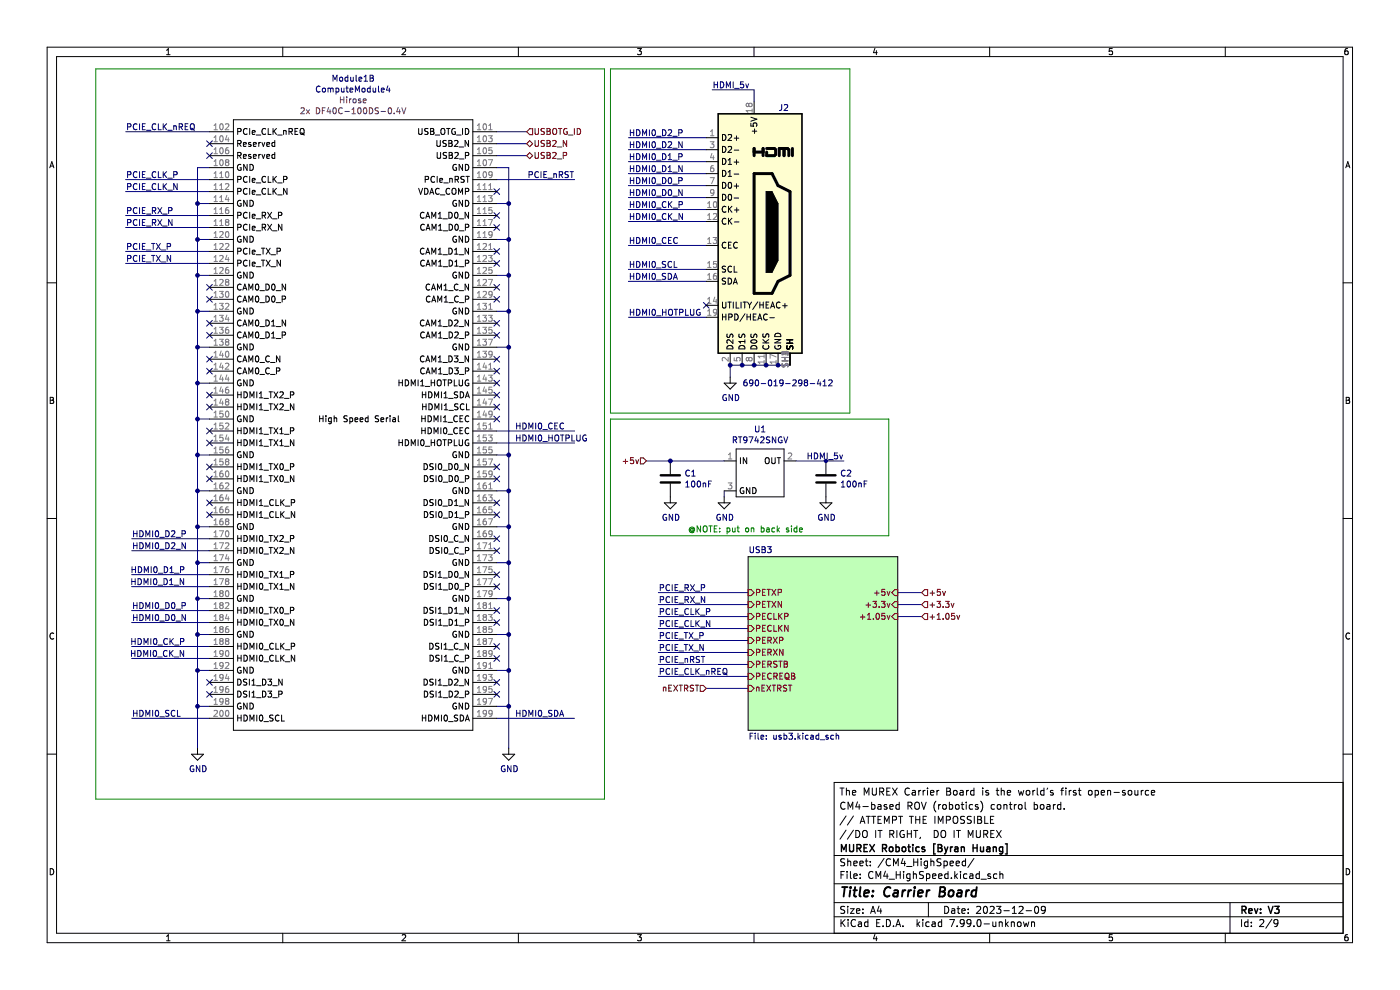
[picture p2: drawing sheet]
<svg xmlns="http://www.w3.org/2000/svg" width="297mm" height="210mm" viewBox="0 0 297 210" stroke-linecap="round" stroke-linejoin="round" font-family="sans-serif">
<g fill="none" stroke="#000" stroke-width=".21">
<path d="M10 10h276.9v190h-276.9zM12 12h272.9v186h-272.9zM35.3 11.6h.8M35.3 10.7l.4-.4v1.3M60 10v2M85.3 10.4l.5-.1 .3 .4-.8 .9h.8M110 10v2M135.2 10.3h.9l-.5 .5 .4 .1v.6l-.2 .1-.6-.1M160 10v2M185.6 10.2l-.3 1h.8M185.9 10.7v.9M209.9 10v2"/>
<path d="M236 10.3h-.7v.6h.6l.1 .6-.2 .1-.5-.1M259.9 10v2M285.9 10.3l-.4 .1-.2 .2v.8l.2 .2 .5-.1-.1-.6-.4-.1-.2 .2M10.6 35.6l.4-1.3 .4 1.3M10.7 35.2h.6M285.5 35.6l.4-1.3 .5 1.3M285.6 35.2h.6M10 60h2M284.9 60h2M10.7 84.3h.4l.2 .2-.2 .4 .2 .1 .1 .3-.2 .3h-.5zM10.7 84.9h.4M285.6 84.3h.4l.3 .2-.3 .4 .3 .1v.3l-.2 .3h-.5z"/>
<path d="M285.6 84.9h.4M10 110h2M284.9 110h2M11.4 134.4a.58 .58 0 0 0-.8 .5 .58 .58 0 0 0 .8 .5M286.3 134.4a.58 .58 0 0 0-.8 .5 .58 .58 0 0 0 .8 .5M10 160h2M284.9 160h2M178.2 167.2h.9M178.6 167.2v1.5M179.3 170.3a.71 .71 0 0 0-1 .5 .71 .71 0 0 0 .7 .9l.3-.2M179.5 176.1l-1.3 1.9M179.5 173.1l-1.3 1.9"/>
<path d="M179.6 167.8l.2-.1h.3l.1 1M179.6 167.2v1.5M179.9 171.7v-1.5l.5 1 .5-1v1.5M180.8 168.2l.8-.2-.1-.3h-.4l-.3 .2 .1 .7h.6M181.1 176.1l-1.3 1.9M181.1 173.1l-1.3 1.9M181.6 176.2a.76 .76 0 0 1 .8 .7 .76 .76 0 0 1-.8 .8zM181.9 170.1l-.3 1.1h.9M182.3 170.7v1M182.5 174.7l.5-1.5 .5 1.5M182.6 174.2h.7M183.1 176.4l.2-.2a.5 .5 0 0 1 .7 .5v.5a.5 .5 0 0 1-.5 .5 .5 .5 0 0 1-.5-.5z"/>
<path d="M183.1 171.1h1.1M183.3 168.7v-1.5l.5 1 .5-1v1.5M183.8 173.2h.8M184.2 173.2v1.5M184.9 173.2h.9M184.9 170.7h.4l.3 .2-.1 .7h-.6M184.9 170.2v1.5M185.1 167.2v1.2l.2 .3 .5-.1 .1-.2v-1.2M185.3 173.2v1.5M185.8 176.2v1.5M186.3 176.2h.8M186.3 170.7h.5l.1 1"/>
<path d="M186.3 173.9h.5M186.6 167.9h.7l.2-.2-.1-.4-.8-.1v1.5M186.7 176.2v1.5M186.9 171l-.5 .1-.2 .2 .2 .4 .5-.1M187 167.9l.5 .8M187 173.2h-.7v1.5h.7M187.6 174.7v-1.5l.5 1 .5-1v1.5M188.1 170.7h-.3l-.2 .2v.2l.5 .1v.4h-.5M188.1 167.9h.5M188.8 171.2l.7-.2-.1-.3h-.4l-.2 .2v.7h.6M188.8 176.9h.7l.1-.2v-.4l-.8-.1v1.5M188.8 167.2h-.7v1.5h.7"/>
<path d="M189.1 176.9l.5 .8M189.3 167.2l1 1.5M189.3 173.9h.8l.1-.2-.1-.4-.8-.1v1.5M190.3 176.2v1.5M190.3 167.2l-1 1.5M190.6 173.2h.9M190.8 170.7h-.5l-.2 .2 .1 .7h.6M190.8 170.2v1.5M191.1 173.2v1.5M191.8 176.2a.7 .7 0 0 0-.9 .7 .7 .7 0 0 0 .9 .7v-.6h-.2M192.5 176.2v1.5M192.5 176.9h.8"/>
<path d="M192.6 170.9h.7l.2-.2-.1-.4-.8-.1v1.5M192.9 167.3a.71 .71 0 0 0-1 .5 .71 .71 0 0 0 .7 .9l.3-.2M192.9 173.2h.9M193 170.9l.5 .8M193.3 176.2v1.5M193.3 173.2v1.5M193.6 167.7h.5l.1 1M193.8 176.2h.9M194.1 170.4l.3-.2a.5 .5 0 0 1 .7 .5v.5a.5 .5 0 0 1-.5 .5 .5 .5 0 0 1-.5-.5zM194.2 168l-.5 .1-.2 .2 .2 .4 .5-.1M194.3 176.2v1.5M194.3 173.2v1.5"/>
<path d="M194.3 173.9h.8M194.9 167.7v1M195.1 173.2v1.5M195.3 177.6l-.2 .3M195.3 167.7l-.4 .2M195.5 170.2l.5 1.5 .5-1.5M195.8 167.7v1M195.8 173.9h.5M196.3 167.7l-.5 .2M196.6 173.2h-.8v1.5h.8M196.8 167.2v.1M196.8 167.7v1"/>
<path d="M197.4 168.2l.7-.2-.1-.3h-.4l-.2 .2 .1 .7h.5M198.2 176.2a.76 .76 0 0 1 .9 .7 .76 .76 0 0 1-.9 .8zM198.3 173.2v1.5M198.5 169.9a1.72 1.72 0 0 0 0 2.3M198.8 167.7v1M199 174.7v-1.5l.5 1 .5-1v1.5M199.1 170.7v1M199.2 167.7l-.4 .2M199.5 170.7l-.4 .2M199.7 176.4l.3-.2a.5 .5 0 0 1 .6 .5v.5a.5 .5 0 0 1-.5 .5 .5 .5 0 0 1-.5-.5zM200 170.8l.3-.1 .4 .1 .1 .6-.2 .2-.3 .1-.3-.2zM200.8 173.9h.7l.1-.2-.1-.4-.7-.1v1.5"/>
<path d="M200.8 167.2h.5l.3 .2-.3 .5 .3 .1 .1 .4-.3 .3h-.6zM200.8 167.9h.5M201.4 170.7h.4l.3 .2-.1 .7h-.6M201.4 170.2v1.5M202.3 173.4l.2-.2a.5 .5 0 0 1 .7 .5v.5a.5 .5 0 0 1-.5 .5 .5 .5 0 0 1-.5-.5zM202.3 167.8l.2-.1 .5 .1v.6l-.1 .2-.4 .1-.2-.2zM202.4 176.2v1.5M202.8 170.7h.4l.3 .2v.5l-.3 .3-.4-.1-.1-.2zM202.9 176.2h.9M203.3 176.2v1.5M203.7 167.7h.6v1M203.9 170.7h.6"/>
<path d="M204.1 170.2v1.2l.4 .3M204.3 168l-.5 .1-.2 .2 .2 .4 .5-.1M204.6 173.2h-.6l-.2 .1v.4l.7 .3 .1 .4-.3 .3-.5-.1M205 170.2v.1M205 170.7v1M205 167.7v1M205.4 177.7v-1.5l.5 1 .5-1v1.5M205.5 167.7l-.5 .2M206 173.2h-.5l-.2 .1v.4l.6 .3 .1 .4-.2 .3-.6-.1M206.3 170.7h-.4l-.3 .2 .2 .7h.5M206.6 167.2v1.5M206.6 167.7h-.4l-.3 .2 .1 .7h.6"/>
<path d="M206.7 173.2v1.5M207.1 176.2v1.2l.3 .3 .4-.1 .2-.2v-1.2M207.4 173.2h.5l.3 .2-.3 .5 .3 .1 .1 .4-.3 .3h-.6zM207.4 173.9h.5M207.5 170.7h-.4l-.2 .2 .1 .2 .5 .1v.4h-.6M208 169.9a1.72 1.72 0 0 1 0 2.3M208.5 167.2v.1M208.5 167.7v1M208.7 176.9h.7l.1-.2v-.4l-.8-.1v1.5M208.9 173.2v1.5h.7M209 176.9l.5 .8M209.7 167.7h-.4l-.2 .2 .1 .2 .5 .1v.4h-.6"/>
<path d="M210.1 173.9h.5M210.2 176.9h.5M210.8 173.2h-.7v1.5h.7M210.9 176.2h-.7v1.5h.7M211 170.7h-.5l-.2 .2 .1 .7h.6M211.3 167.7h.6M211.4 176.2l1 1.5M211.5 167.2v1.2l.4 .3M211.7 170.7h.3l.3 .2v.5l-.3 .3-.3-.1-.2-.2zM212.4 167.8l.2-.1h.4v1M212.4 167.2v1.5M212.4 176.2l-1 1.5"/>
<path d="M213 170.8l.2-.1h.3l.1 1M213 170.7v1M213.7 168.2l.7-.2-.1-.3h-.4l-.2 .2 .1 .7h.5M214.1 170.7h.6M214.3 170.2v1.2l.4 .3M215.2 170.7v1M215.6 170.7l-.4 .2M216 167.7l.3 1 .3-.8 .3 .8 .3-1M216.1 170.8l.2-.1 .5 .1v.6l-.1 .2-.4 .1-.2-.2zM217.5 170.2v1.2l.2 .3M217.8 167.8l.2-.1 .4 .1 .1 .6-.2 .2-.3 .1-.2-.2zM219.1 167.7v1"/>
<path d="M219.4 170.7h.4l.3 .2-.1 .7h-.6M219.4 170.2v1.5M219.5 167.7l-.4 .2M220 167.2v1.2l.3 .3M220.8 170.7h.4l.3 .2v.5l-.3 .3-.4-.1-.1-.2zM221.5 167.7h-.5l-.2 .2 .1 .7h.6M221.5 167.2v1.5M222.1 170.7h.6l.1 1M222.3 167.2l-.2 .2M222.8 171l-.5 .1-.3 .2 .3 .4 .5-.1M223.4 167.7h-.4l-.2 .2 .1 .2 .5 .1v.4h-.6M223.5 170.7v1"/>
<path d="M223.9 170.7l-.4 .2M225 170.7h-.4l-.3 .2 .2 .7h.5M225 170.2v1.5M225 167.7h.6M225.6 167.2l-.3 .2v1.3M225.8 171.5v.2M226.1 167.2v.1M226.1 167.7v1M226.8 167.7v1M227.3 167.7l-.5 .2M228.3 167.7h-.4l-.2 .2 .1 .2 .5 .1v.4h-.6M228.8 167.7h.5"/>
<path d="M229 167.2v1.2l.3 .3M231 167.8l.2-.1 .4 .1 .1 .6-.2 .2-.3 .1-.2-.2zM232.3 167.7h.5l.2 .2-.1 .7h-.6M232.3 167.7v1.5M233.6 168.2l.7-.2v-.3h-.5l-.2 .2 .1 .7h.6M235 167.8l.2-.1h.3l.1 1M235 167.7v1M236.3 168.1h1.2M238.7 167.7h-.4l-.2 .2 .1 .2 .5 .1v.4h-.6M239.4 167.8l.2-.1 .4 .1 .1 .6-.1 .2-.4 .1-.2-.2zM240.8 167.7v.9l.4 .1 .2-.2M241.4 167.7v1"/>
<path d="M242.1 167.7v1M242.5 167.7l-.4 .2M243.7 167.7h-.4l-.3 .2 .1 .7h.6M244.3 168.2l.7-.2-.1-.3h-.4l-.2 .2v.7h.6M284.9 166h-107.9v32M10.7 184.3a.66 .66 0 0 1 .7 .6 .66 .66 0 0 1-.7 .7zM35.3 198.6l.4-.3v1.3M35.3 199.6h.8M60 198v2M85.3 198.4l.5-.1 .3 .3-.8 1h.8M110 198v2M135.2 198.3h.9l-.5 .5 .4 .1v.5l-.2 .2-.6-.2"/>
<path d="M160 198v2M177 194.5h107.9M177 191.5h107.9M177 187.5h107.9M177 181.5h107.9M178.4 185.6h.5M178.4 195.1v1.5M178.6 195.7l.7 .9M179.1 184.9h-.7v1.5M179.2 192.3h-.6l-.2 .1v.4l.7 .3 .1 .4-.3 .3-.6-.1M179.2 182.2h-.6l-.2 .1v.4l.7 .3 .1 .4-.3 .3-.6-.1M179.3 195.1l-.9 .8"/>
<path d="M179.7 184.9v.1M179.7 185.4v1M179.8 182.2v1.5M179.8 192.3v.1M179.8 192.8v1M179.8 182.8l.3-.1h.3l.1 1M179.9 195.1v.1M179.9 195.6v1M180.4 192.8h.8l-.8 1h.8M180.4 184.9v1.2l.2 .3M181.1 185.9l.7-.2v-.3h-.5l-.2 .2 .1 .7h.6M181.1 183.2l.7-.2v-.3h-.5l-.2 .2 .1 .7h.6"/>
<path d="M181.5 195.2a.71 .71 0 0 0-1 .5 .71 .71 0 0 0 .7 .9l.3-.2M181.7 193.3l.7-.2-.1-.3h-.4l-.2 .2 .1 .7h.5M182.1 195.6h.6l.1 1M182.4 183.2l.7-.2v-.3h-.5l-.2 .2 .1 .7h.6M182.5 186.2v.2M182.5 185.4v.2M182.8 195.9l-.5 .1-.2 .2 .2 .4 .5-.1M183.1 192.8v.2M183.1 193.6v.2M183.6 182.7h.5M183.8 182.2v1.2l.3 .3M184.1 195.6h-.4l-.3 .2 .2 .7h.5"/>
<path d="M184.1 195.1v1.5M184.6 183.5v.2M184.6 182.7v.2M184.7 193.8l.5-1.5 .5 1.5M184.8 193.3h.8M185.2 185a.71 .71 0 0 0-1 .5 .71 .71 0 0 0 .7 .9l.3-.2M185.6 198.2l-.3 .9h.8M185.8 186.4v-1.5l.5 1 .5-1v1.5M185.9 198.7v.9M186 195.8h.5M186.5 192.2l-.4 1.1h1M186.7 195.1h-.7v1.5h.7"/>
<path d="M186.8 192.8v1M187.3 196.4v.2M187.6 182.1l-1.3 1.9M187.8 184.8l-.3 1.1h.9M188.1 195.1a.76 .76 0 0 1 .8 .7 .76 .76 0 0 1-.8 .8zM188.2 185.4v1M188.6 186.5h1.2M188.9 182.3a.71 .71 0 0 0-1 .5 .71 .71 0 0 0 .7 .9l.3-.2M189.6 196.4v.2M189.6 183.7v-1.5l.5 1 .5-1v1.5M190.1 196.6l.5-1.5 .5 1.5M190.1 185.6h.9"/>
<path d="M190.1 184.9v1.5M190.2 196.1h.7M191 184.9v1.5M191.6 196.4v.2M191.6 182.1l-.4 1.1h.9M191.7 184.9v.1M191.7 185.4v1M191.9 182.7v1M192.3 183.8h1.2M193.1 185.4v1.2l-.3 .3-.4-.1M193.1 185.4h-.5l-.3 .2 .2 .7h.6M193.8 185.5l.2-.1h.3l.1 1"/>
<path d="M193.8 184.9v1.5M193.8 182.2v1.5M193.8 182.9h.9M194.6 195.1v1.5M194.7 182.2v1.5M194.7 196l.4 .6M195.1 195.6l-.5 .5M195.4 182.2v.1M195.4 182.7v1M195.8 195.1v.1M195.8 195.6v1M195.9 184.9h-.6l-.2 .1v.4l.7 .3 .1 .4-.3 .3-.5-.1"/>
<path d="M196.6 185.4h.4l.3 .2-.2 .7h-.5M196.6 185.4v1.5M196.8 182.7v1.2l-.3 .3-.4-.1M196.8 182.7h-.5l-.2 .2 .1 .7h.6M197 191.5v3M197.1 195.6h-.4l-.3 .2 .2 .7h.5M197.5 182.8l.2-.1h.3l.1 1M197.5 182.2v1.5M197.8 195.6h.5l.1 1M197.8 185.9l.7-.2v-.3h-.5l-.2 .2 .1 .7h.6M198.4 195.9l-.5 .1-.2 .2 .2 .4 .5-.1M199.1 185.9l.7-.2v-.3h-.5l-.2 .2 .1 .7h.6"/>
<path d="M199.6 182.2h-.6l-.2 .1v.4l.7 .3 .1 .4-.3 .3-.5-.1M199.8 195.6h-.5l-.3 .2 .2 .7h.6M199.8 195.1v1.5M200.3 182.7h.4l.3 .2-.2 .7h-.5M200.3 182.7v1.5M200.4 192.3a.76 .76 0 0 1 .9 .7 .76 .76 0 0 1-.9 .8zM201.1 185.4h-.4l-.3 .2 .1 .7h.6M201.1 184.9v1.5M201.5 195.1h1l-.7 1.5M201.5 183.2l.8-.2-.1-.3h-.4l-.3 .2 .1 .7h.6M201.8 186.2v.2M201.9 192.8h.6v1"/>
<path d="M202.5 184.9v1.5M202.5 193.1l-.5 .1-.2 .2 .2 .4 .5-.1M202.7 185.8l.4 .6M202.8 183.2l.7-.2v-.3h-.5l-.2 .2 .1 .7h.6M203 192.8h.6M203 196.4v.2M203.1 185.4l-.6 .5M203.3 192.3v1.2l.3 .3M203.8 184.9v.1M203.8 185.4v1M204 193.3l.8-.2-.1-.3h-.4l-.3 .2 .1 .7h.6M204.5 195.7l-.2 .3h-.3l-.3-.3v-.4l.3-.2h.4l.1 .2a1 1 0 0 1-.4 1.3h-.3"/>
<path d="M204.8 182.7h-.4l-.3 .2 .2 .7h.5M204.8 182.2v1.5M205.1 185.4h-.4l-.3 .2 .1 .7h.6M205.4 193.6v.2M205.4 192.8v.2M205.8 185.4h.5l.1 1M206 195.7l-.3 .3h-.3l-.3-.3v-.4l.3-.2h.4l.2 .2a1 1 0 0 1-.5 1.3h-.2M206.4 185.7l-.5 .1-.2 .2 .2 .4 .5-.1M206.6 182.1l-1.3 1.9M206.6 196.4v.2M207.2 192.4l.6-.1 .2 .4-.9 1.1h.9M207.4 195.2l.2-.1a.8 .8 0 0 1 .5 .7 .8 .8 0 0 1-.5 .8l-.3-.6z"/>
<path d="M207.8 185.4h-.5l-.3 .2 .2 .7h.6M207.8 184.9v1.5M208.1 186.5h1.2M208.8 192.4l.2-.1a.8 .8 0 0 1 .5 .7 .8 .8 0 0 1-.5 .8l-.4-.6zM208.8 196h1.1M209.9 198v2M210 192.4l.6-.1 .3 .4-.9 1.1h.9M210.1 185.4h-.3l-.3 .2 .1 .2 .5 .1v.4h-.6M210.6 195.6l.1 .9 .3 .1 .3-.2M211.3 195.6v1M211.4 192.3h.9l-.5 .5 .5 .2v.6l-.3 .2-.6-.2M211.5 185.4h-.5l-.2 .2 .1 .7h.6"/>
<path d="M212 195.7l.2-.1h.3l.1 1M212 195.6v1M212.1 185.5l.2-.1h.4l.1 1M212.1 184.9v1.5M213 193.2h1.1M213.3 195.1v1.5M213.5 196l.4 .6M213.9 195.6l-.6 .5M214.5 195.7l.3-.1h.3l.1 1M214.5 195.6v1M214.8 193.8h.8M214.8 192.7l.4-.4v1.5"/>
<path d="M216 195.6h.3l.3 .2v.5l-.3 .3-.3-.1-.2-.2zM216.2 192.4l.6-.1 .2 .4-.9 1.1h.9M217.1 195.6l.3 1 .3-.8 .3 .8 .3-1M217.7 193.2h1.1M218.8 195.7l.2-.1h.4l.1 1M218.8 195.6v1M219.6 192.4l.2-.1a.8 .8 0 0 1 .6 .7 .8 .8 0 0 1-.6 .8l-.3-.6zM221.8 192.9l-.3 .3h-.3l-.3-.3v-.4l.3-.2h.4l.2 .2a1 1 0 0 1-.5 1.3h-.3M236 198.3h-.7v.6l.6-.1 .1 .6-.2 .2-.5-.2M259.9 198v2M260.9 191.5v6.5M263.4 195.1v1.5"/>
<path d="M264.7 195.6h-.4l-.3 .2 .2 .7h.5M264.7 195.1v1.5M265.5 196.4v.2M265.5 195.6v.2M267.2 195.2l.6-.1 .3 .4-.9 1.1h.9M269.8 195l-1.3 1.9M271.1 195.7l-.3 .3h-.3l-.3-.3v-.4l.3-.2h.5l.1 .2a1 1 0 0 1-.4 1.3h-.3M285.6 184.3a.66 .66 0 0 1 .7 .6 .66 .66 0 0 1-.7 .7zM285.9 198.3h-.4l-.2 .3v.7l.2 .3 .5-.2-.1-.6h-.4l-.2 .2"/>
</g>
<g fill="none" stroke="#000" stroke-width=".3">
<path d="M180.2 179.1v1.3l.3 .2h.4l.2-.2v-1.3M181.8 179.9h.7l.2-.3-.1-.3-.8-.2v1.5M182.2 179.9l.5 .7M183.3 179.9h.5M184 179.1h-.7v1.5h.7M184.5 179.1l1 1.5M185.5 179.1l-1 1.5M187.2 179.9h.7l.2-.3-.1-.3-.8-.2v1.5M187.6 179.9l.5 .7M188.7 179.8l.2-.2 .5 .2v.6l-.1 .2h-.4l-.2-.1zM190.1 179.7l.4-.1 .3 .3-.1 .7h-.6M190.1 179.1v1.5"/>
<path d="M191.4 179.8l.3-.2 .4 .2 .1 .6-.2 .2h-.3l-.3-.1zM192.6 179.6h.5M192.8 179.1v1.3l.3 .2M193.6 179.1v.2M193.6 179.6v1M195 179.7l-.4-.1-.3 .3 .1 .7h.6M196.1 179.7l-.3-.1-.2 .3v.2l.5 .1v.4h-.5M198.4 179h-.3v2.1h.3M199 179.1h.5l.3 .3-.3 .5 .3 .1 .1 .4-.3 .2h-.6zM199 179.9h.5M200.4 179.6l.3 1M201.1 179.6l-.4 1"/>
<path d="M201.6 179.6v1M202.1 179.6l-.5 .3M202.6 179.7h.5l.1 .9M203.9 179.8l.2-.2 .4 .1 .1 .9M203.9 179.6v1M206.4 179.9h.9M206.4 179.1v1.5M207.3 179.1v1.5M208 179.6l.1 1h.3l.2-.1M208.6 179.6v1M209.4 179.7h.5l.1 .9M210.7 179.8l.2-.2 .4 .1 .1 .9"/>
<path d="M210.7 179.6v1M212.7 179.7l-.4-.1-.3 .3 .1 .7h.6M212.7 179.6v1.3l-.3 .2h-.3M213.3 179h.3v2.1h-.3M178.5 180.6v-1.5l.5 1.1 .5-1.1v1.5M200.7 180.6l-.3 .5M203.2 180l-.5 .1-.2 .2 .2 .3h.5M210 180l-.5 .1-.2 .2 .2 .3h.5M263.5 193h.7l.1-.3v-.3l-.8-.2v1.5M263.8 193l.5 .7M264.9 193.2l.7-.1v-.3l-.5-.1-.2 .3 .1 .7h.6M266.1 192.7l.4 1 .3-1"/>
<path d="M267.4 193.6v.1M267.4 192.8v.2M269.1 192.2l.5 1.5 .5-1.5M270.4 192.2h.9l-.5 .6 .5 .2v.6l-.2 .1-.7-.1"/>
</g>
<g fill="none" stroke="#000" stroke-width=".4">
<path d="M178.6 188.2h1.2M179.2 188.2l-.2 2M180.4 188.8l-.2 1.4M180.5 188.2l-.1 .2M181 188.8h.8M181.4 188.2l-.2 1.7 .1 .2 .3 .1M182.6 188.2l-.3 1.7 .3 .3M183.3 189.5l1-.2v-.4h-.8l-.2 1 .2 .3 .6-.1M185.1 190v.2M185.2 188.9v.2M188.9 188.4a.88 .88 0 0 0-1 0 .88 .88 0 0 0-.3 .9 .69 .69 0 0 0 .3 .8 .69 .69 0 0 0 .8-.1M189.7 188.9h.8l-.1 1.3"/>
<path d="M190.5 189.3l-.7 .1a.4 .4 0 0 0-.3 .4 .4 .4 0 0 0 .2 .4l.7-.1M191.5 188.8l-.2 1.4M192.1 188.8l-.4 .1-.2 .3M192.8 188.8l-.2 1.4M193.3 188.8l-.4 .1-.2 .3M194 188.8l-.2 1.4M194.1 188.2l-.1 .2M194.8 189.5l.9-.2v-.4h-.8l-.2 1 .3 .3 .5-.1M196.7 188.8l-.2 1.4M197.2 188.8l-.4 .1-.2 .3M199.4 189.1h.6M199.5 188.2h.7l.2 .2 .1 .3-.5 .4 .3 .1a.58 .58 0 0 1-.3 1h-.8z"/>
<path d="M201.4 189l.1-.1a.5 .5 0 0 1 .8 .3l-.1 .6-.2 .3a.5 .5 0 0 1-.8-.3zM203.2 188.9h.8l-.1 1.3M204 189.3l-.7 .1a.4 .4 0 0 0-.3 .4 .4 .4 0 0 0 .2 .4l.7-.1M205 188.8l-.1 1.4M205.6 188.8l-.4 .1-.2 .3M207.1 188.9a.66 .66 0 0 0-1 .3v.6l.1 .3h.8M207.2 188.2l-.2 2"/>
</g>
<path d="M152.4 24.1h17.7v50.8h-17.7z" fill-rule="evenodd" fill="#fffed0"/>
<path d="M152.4 24.1h17.7v50.8h-17.7z" fill="none" stroke="#000" stroke-width=".25"/>
<g fill="none" stroke="#000084" stroke-width=".21">
<path d="M67.9 18.4a.56 .56 0 0 0-.8 .5 .56 .56 0 0 0 .8 .5M68.4 18.8l.2-.1 .4 .1-.1 .7-.5-.1zM69.6 18.8l.4-.1 .1 .2M69.6 18.7v.8M70.1 18.9l.2-.2h.3l.1 .8M70.1 18.9v.6M71.3 18.7h.3l.3 .2-.1 .6h-.5M71.3 18.7v1.3M72.4 18.7l.1 .8 .5-.1M73 18.7v.8M73.4 18.7h.5M73.6 18.3v1.1l.3 .1"/>
<path d="M74.2 19.1l.7-.1-.1-.3h-.4l-.2 .2 .1 .6h.5M75.4 19.5v-1.2l.4 .9 .4-.9v1.2M76.8 18.8l.2-.1 .4 .1-.1 .7-.5-.1zM78.5 18.7h-.3l-.3 .2 .2 .6h.4M78.5 18.3v1.2M79.1 18.7l.1 .8 .5-.1M79.7 18.7v.8M80.3 18.3v1.1l.2 .1M80.9 19.1l.6-.1-.1-.3h-.3l-.2 .2 .1 .6h.4M82.3 18.2l-.3 .9h.8M82.6 18.7v.8M43.8 32.4l1.2 1.2"/>
<path d="M43.8 29.9l1.2 1.2M45 32.4l-1.2 1.2M45 29.9l-1.2 1.2M104.8 47.6l1.2 1.3M104.8 40l1.2 1.2M104.8 45.1l1.2 1.2M104.8 55.3l1.2 1.2M104.8 52.7l1.2 1.2M106 47.6l-1.2 1.3M106 40l-1.2 1.2M106 45.1l-1.2 1.2M106 55.3l-1.2 1.2"/>
<path d="M106 52.7l-1.2 1.2M43.8 70.5l1.2 1.2M43.8 68l1.2 1.2M43.8 75.6l1.2 1.2M43.8 78.1l1.2 1.2M43.8 60.3l1.2 1.3M43.8 62.9l1.2 1.2M45 70.5l-1.2 1.2M45 68l-1.2 1.2M45 75.6l-1.2 1.2M45 78.1l-1.2 1.2M45 60.3l-1.2 1.3"/>
<path d="M45 62.9l-1.2 1.2M104.8 62.9l1.2 1.2M104.8 78.1l1.2 1.2M104.8 75.6l1.2 1.2M104.8 68l1.2 1.2M104.8 60.3l1.2 1.3M104.8 70.5l1.2 1.2M106 62.9l-1.2 1.2M106 78.1l-1.2 1.2M106 75.6l-1.2 1.2M106 68l-1.2 1.2M106 60.3l-1.2 1.3"/>
<path d="M106 70.5l-1.2 1.2M149.2 64.2l1.2 1.2M150.4 64.2l-1.2 1.2M43.8 90.8l1.2 1.2M43.8 85.7l1.2 1.3M43.8 93.4l1.2 1.2M43.8 98.4l1.2 1.3M43.8 83.2l1.2 1.2M45 90.8l-1.2 1.2M45 85.7l-1.2 1.3M45 93.4l-1.2 1.2M45 98.4l-1.2 1.3"/>
<path d="M45 83.2l-1.2 1.2M104.8 88.3l1.2 1.2M104.8 83.2l1.2 1.2M104.8 85.7l1.2 1.3M104.8 80.7l1.2 1.2M104.8 98.4l1.2 1.3M106 85.7l-1.2 1.3M106 83.2l-1.2 1.2M106 88.3l-1.2 1.2M106 80.7l-1.2 1.2M106 98.4l-1.2 1.3M154.1 83.8a.58 .58 0 0 0-.8 .5 .58 .58 0 0 0 .8 .6v-.5h-.2"/>
<path d="M155.4 83.7v1.3l-.7-1.3v1.3M155.6 93.3h.6v-.5l-.6-.1v1.2M155.9 93.3l.4 .6M156 83.7a.64 .64 0 0 1 .7 .6 .64 .64 0 0 1-.7 .7zM156.7 92.7h.7M157 92.7v1.2M158.4 80.6h-.4l-.1 .3-.1 .7 .2 .2 .5-.1-.1-.6h-.4l-.2 .2M158.5 93.2l-.3 .3-.3-.1-.1-.6 .4-.1 .3 .2-.1 .7-.2 .3h-.3M158.9 92.7h.8l-.5 1.2M159.7 81.1l-.2 .3-.4-.1v-.6l.4-.1 .2 .2v.7l-.2 .3h-.4M160.3 80.7l.2-.1a.68 .68 0 0 1 .5 .6 .68 .68 0 0 1-.5 .6l-.3-.4zM160.5 92.6l-.3 .9h.7"/>
<path d="M160.8 93.1v.8M161.4 92.8l.5-.1 .2 .3-.8 .9h.8M161.5 81.4h.9M163.1 80.7l.2-.1a.68 .68 0 0 1 .4 .6 .68 .68 0 0 1-.4 .6l-.3-.4zM163.3 92.7l-.7 .1v.3l.6 .3 .1 .3-.2 .2h-.5M164.2 81.8h.7M164.2 80.9l.4-.3v1.2M164.6 92.7v1.2l-.8-1.2v1.2M165.8 92.7a.58 .58 0 0 0-.7 .6 .58 .58 0 0 0 .8 .5v-.4h-.2M166.1 81.1l-.2 .3-.4-.1v-.6l.4-.1 .2 .2v.7l-.2 .3h-.4M166.3 92.7l.4 1.2 .4-1.2M166.7 81.4h.9"/>
<path d="M168.2 80.7l.5-.1 .2 .3-.8 .9h.8M170.1 81.1l-.2 .3-.4-.1v-.6l.4-.1 .2 .2v.7l-.2 .3h-.4M170.9 81.1l-.3-.2 .3-.3h.2l.2 .2-.2 .3M170.9 81.1l-.3 .3 .1 .3 .2 .1h.3l.1-.2v-.2l-.2-.3M170.9 81.1h.2M171.9 81.4h.9M173.7 80.5l-.3 .9h.8M174 81v.8M174.6 81.8h.7M174.6 80.9l.4-.3v1.2M175.8 80.7l.5-.1 .2 .3-.8 .9h.8M43.8 101l1.2 1.2"/>
<path d="M43.8 106.1l1.2 1.2M43.8 108.6l1.2 1.2M45 101l-1.2 1.2M45 106.1l-1.2 1.2M45 108.6l-1.2 1.2M104.8 108.6l1.2 1.2M104.8 113.7l1.2 1.2M104.8 116.2l1.2 1.2M104.8 101l1.2 1.2M104.8 106.1l1.2 1.2M106 108.6l-1.2 1.2M106 113.7l-1.2 1.2"/>
<path d="M106 116.2l-1.2 1.2M106 101l-1.2 1.2M106 106.1l-1.2 1.2M141.4 109.2a.58 .58 0 0 0-.8 .5 .58 .58 0 0 0 .8 .5v-.4h-.2M142.7 109.1v1.3l-.7-1.3v1.3M143.3 109.1a.64 .64 0 0 1 .7 .6 .64 .64 0 0 1-.7 .7zM145.5 103.3h.7M145.5 102.4l.3-.4v1.3M146.8 102.2l.2-.2a.68 .68 0 0 1 .4 .7 .68 .68 0 0 1-.4 .6l-.3-.5zM148 102.2l.2-.2a.68 .68 0 0 1 .4 .7 .68 .68 0 0 1-.4 .6l-.3-.5zM149.2 102.6l.4-.1 .1 .8M149.2 102.5v.8"/>
<path d="M150.3 102.6h.4M150.9 102h-.6v1.3M152.8 109.2a.58 .58 0 0 0-.7 .5 .58 .58 0 0 0 .8 .5v-.4h-.3M154.1 109.1v1.3l-.7-1.3v1.3M154.7 109.1a.64 .64 0 0 1 .8 .6 .64 .64 0 0 1-.8 .7zM174.4 109.2a.58 .58 0 0 0-.8 .5 .58 .58 0 0 0 .8 .5v-.4h-.2M175.7 109.1v1.3l-.7-1.3v1.3M176.3 109.1a.64 .64 0 0 1 .7 .6 .64 .64 0 0 1-.7 .7zM178.5 103.3h.7M178.5 102.4l.4-.4v1.3M179.8 102.2l.2-.2a.68 .68 0 0 1 .4 .7 .68 .68 0 0 1-.4 .6l-.3-.5zM181 102.2l.2-.2a.68 .68 0 0 1 .4 .7 .68 .68 0 0 1-.4 .6l-.3-.5z"/>
<path d="M182.2 102.5v.8M182.2 102.6l.5-.1v.8M183.3 102.6h.4M183.9 102h-.6v1.3M104.8 139.1l1.2 1.2M104.8 136.5l1.2 1.2M104.8 131.4l1.2 1.3M104.8 121.3l1.2 1.2M104.8 123.8l1.2 1.2M104.8 128.9l1.2 1.2M106 139.1l-1.2 1.2M106 136.5l-1.2 1.2"/>
<path d="M106 131.4l-1.2 1.3M106 121.3l-1.2 1.2M106 123.8l-1.2 1.2M106 128.9l-1.2 1.2M43.8 146.7l1.2 1.2M43.8 144.1l1.2 1.3M45 146.7l-1.2 1.2M45 144.1l-1.2 1.3M104.8 146.7l1.2 1.2M104.8 144.1l1.2 1.3M106 146.7l-1.2 1.2M106 144.1l-1.2 1.3"/>
<path d="M41.1 162.5a.58 .58 0 0 0-.8 .6 .58 .58 0 0 0 .8 .5v-.5h-.2M42.4 162.4v1.3l-.7-1.3v1.3M43 162.4a.64 .64 0 0 1 .7 .7 .64 .64 0 0 1-.7 .6zM107.1 162.5a.58 .58 0 0 0-.8 .6 .58 .58 0 0 0 .8 .5v-.5h-.2M108.4 162.4v1.3l-.7-1.3v1.3M109 162.4a.64 .64 0 0 1 .7 .7 .64 .64 0 0 1-.7 .6z"/>
</g>
<g fill="none" stroke="#000080" stroke-width=".21">
<path d="M70.6 17.2v-1.2l.5 .9 .4-.9v1.2M72.1 16.5l.2-.1 .3 .1v.7l-.5-.1zM73.8 16.4h-.4l-.2 .2 .1 .6h.5M73.8 16v1.2M74.4 16.4l.1 .8 .4-.1M74.9 16.4v.8M75.5 16v1l.2 .2M76.2 16.8l.6-.1-.1-.3h-.4l-.1 .2v.6h.5M77.2 17.2h.8M77.2 16.3l.4-.3v1.2M78.5 16h.4l.3 .2-.3 .4 .3 .1v.3l-.2 .2h-.5zM78.5 16.6h.4"/>
<path d="M151.1 19.1h8.9v2.5M151.5 17.4v1.2M151.5 18h.7M152.2 17.4v1.2M152.8 17.4a.64 .64 0 0 1 .8 .6 .64 .64 0 0 1-.8 .6zM154.1 18.6v-1.2l.4 .9 .4-.9v1.2M155.5 17.4v1.2M155.8 18.8h1M157.7 17.4h-.6v.6l.6-.1v.6l-.2 .1-.4-.1M158.2 17.8l.3 .8 .3-.8M26.7 27.9h17.7M26.7 38.1h17.7"/>
<path d="M27.1 26.9h.6v-.5l-.6-.2v1.3M27.1 37.1l.6-.1v-.5l-.6-.1v1.3M27.1 39.6h.6v-.5l-.6-.2v1.3M29.1 26.4a.56 .56 0 0 0-.8 .5 .56 .56 0 0 0 .8 .5M29.1 36.5a.56 .56 0 0 0-.8 .5 .56 .56 0 0 0 .8 .6M29.1 39.1a.56 .56 0 0 0-.8 .5 .56 .56 0 0 0 .8 .5M29.6 26.2v1.3M29.6 36.4v1.3M29.6 38.9v1.3M30.2 26.9h.4M30.2 37h.4M30.2 39.6h.4"/>
<path d="M30.8 26.2h-.6v1.3h.6M30.8 36.4h-.6v1.3h.6M30.8 38.9h-.6v1.3h.6M31.1 27.6h.9M31.1 37.8h.9M33.1 26.4a.56 .56 0 0 0-.8 .5 .56 .56 0 0 0 .8 .5M33.1 36.5a.56 .56 0 0 0-.8 .5 .56 .56 0 0 0 .8 .6M33.1 39.1a.56 .56 0 0 0-.8 .5 .56 .56 0 0 0 .8 .5M33.6 26.2v1.3h.6M33.6 36.4v1.3h.6M33.6 38.9v1.3h.6M34.6 26.2v1.3"/>
<path d="M34.6 36.4v1.3M34.6 38.9v1.3M34.8 26.8l.5 .7M34.8 37l.5 .7M34.8 39.5l.5 .7M35.3 26.2l-.7 .8M35.3 36.4l-.7 .7M35.3 38.9l-.7 .8M35.6 27.6h1M35.6 37.8h1M36.9 26.7v.8M36.9 37.1l.6-.1v-.5l-.6-.1v1.3"/>
<path d="M36.9 26.8l.4-.1 .1 .8M37.6 38.9v1.3l-.7-1.3v1.3M38 26.9h.6l.1-.5-.7-.2v1.3M38.3 26.9l.4 .6M39.3 26.9h.4M39.9 26.2h-.6v1.3h.6M40.4 26.4l.3-.2a.43 .43 0 0 1 .5 .5v.4a.42 .42 0 0 1-.4 .4 .42 .42 0 0 1-.4-.4zM40.6 27.2l.7 .4M44.4 35.6h-2.5v123.1M105.4 35.6h2.5v123.1M105.4 27.9h6.3M105.4 38.1h16.5"/>
<path d="M105.4 30.5h6.3M105.4 33h6.3M112.2 37.1l.6-.1 .1-.5-.7-.1v1.3M114.2 36.5a.56 .56 0 0 0-.8 .5 .56 .56 0 0 0 .8 .6M114.8 36.4v1.3M115.4 37h.4M116 36.4h-.6v1.3h.6M116.2 37.8h1M117.5 37l.5-.1v.8M117.5 36.8v.9M118.6 37.1l.6-.1 .1-.5-.7-.1v1.3M118.9 37.1l.5 .6"/>
<path d="M120.6 36.5h-.7v.4l.6 .2 .1 .3-.3 .3-.4-.1M120.9 36.4h.8M121.3 36.4v1.3M133.3 36.8h16.5M133.3 39.4h16.5M133.3 29.2h16.5M133.3 31.8h16.5M133.3 34.3h16.5M133.7 27.5v1.3M133.7 30.1v1.2M133.7 32.6v1.3M133.7 35.1v1.3"/>
<path d="M133.7 37.7v1.2M133.7 30.7h.7M133.7 28.1h.7M133.7 38.3h.7M133.7 33.2h.7M133.7 35.7h.7M134.4 27.5v1.3M134.4 30.1v1.2M134.4 32.6v1.3M134.4 35.1v1.3M134.4 37.7v1.2M135 27.5a.64 .64 0 0 1 .8 .7 .64 .64 0 0 1-.8 .6z"/>
<path d="M135 35.1a.64 .64 0 0 1 .8 .7 .64 .64 0 0 1-.8 .6zM135 37.7a.64 .64 0 0 1 .8 .6 .64 .64 0 0 1-.8 .6zM135 30.1a.64 .64 0 0 1 .8 .6 .64 .64 0 0 1-.8 .6zM135 32.6a.64 .64 0 0 1 .8 .6 .64 .64 0 0 1-.8 .7zM136.3 28.8v-1.3l.4 .9 .5-.9v1.3M136.3 31.3v-1.2l.4 .9 .5-.9v1.2M136.3 33.9v-1.3l.4 .9 .5-.9v1.3M136.3 36.4v-1.3l.4 .9 .5-.9v1.3M136.3 38.9v-1.2l.4 .9 .5-.9v1.2M137.8 27.5v1.3M137.8 30.1v1.2M137.8 32.6v1.3"/>
<path d="M137.8 35.1v1.3M137.8 37.7v1.2M138.4 37.8l.2-.1a.68 .68 0 0 1 .5 .6 .68 .68 0 0 1-.5 .6l-.3-.4zM138.4 27.6l.2-.1a.68 .68 0 0 1 .5 .7 .68 .68 0 0 1-.5 .6l-.3-.5zM138.4 35.3l.2-.2a.68 .68 0 0 1 .5 .7 .68 .68 0 0 1-.5 .6l-.3-.5zM138.4 30.2l.2-.1a.68 .68 0 0 1 .5 .6 .68 .68 0 0 1-.5 .6l-.3-.5zM138.4 32.7l.2-.1a.68 .68 0 0 1 .5 .6 .68 .68 0 0 1-.5 .7l-.3-.5zM139.3 31.4h.9M139.3 28.9h.9M139.3 39.1h.9M139.3 34h.9M139.3 36.5h.9"/>
<path d="M140.6 27.5a.64 .64 0 0 1 .7 .7 .64 .64 0 0 1-.7 .6zM140.6 35.1a.64 .64 0 0 1 .7 .7 .64 .64 0 0 1-.7 .6zM140.6 37.7a.64 .64 0 0 1 .7 .6 .64 .64 0 0 1-.7 .6zM140.6 30.1a.64 .64 0 0 1 .7 .6 .64 .64 0 0 1-.7 .6zM140.6 32.6a.64 .64 0 0 1 .7 .6 .64 .64 0 0 1-.7 .7zM141.8 27.6l.4-.1 .3 .4-.8 .9h.8M141.8 36.4h.7M141.8 30.2l.4-.1 .3 .3-.8 .9h.8M141.8 33.9h.7M141.8 33l.3-.4v1.3M141.8 35.5l.3-.4v1.3M141.9 37.8l.2-.1a.68 .68 0 0 1 .4 .6 .68 .68 0 0 1-.4 .6l-.3-.4z"/>
<path d="M142.7 31.4h1M142.7 28.9h1M142.7 39.1h1M142.7 34h1M142.7 36.5h1M144 28.2l.6-.1 .1-.5-.7-.1v1.3M144 38.3h.6l.1-.5-.7-.1v1.2M144 33.3l.6-.1 .1-.5-.7-.1v1.3M144.7 30.1v1.2l-.7-1.2v1.2M144.7 35.1v1.3l-.7-1.3v1.3M165.8 22.2v1.1l-.4 .1M166.4 22.3l.5-.1 .2 .3-.8 .9h.8"/>
<path d="M26.7 45.7h17.7M26.7 40.6h17.7M26.7 55.9h17.7M26.7 53.3h17.7M26.7 48.3h17.7M27.1 44.7l.6-.1v-.5l-.6-.1v1.3M27.1 47.2h.6v-.5l-.6-.1v1.2M27.1 52.3l.6-.1v-.4l-.6-.2v1.3M27.1 54.8h.6v-.5l-.6-.1v1.3M29.1 44.1a.56 .56 0 0 0-.8 .6 .56 .56 0 0 0 .8 .5M29.1 46.7a.56 .56 0 0 0-.8 .5 .56 .56 0 0 0 .8 .5M29.1 51.8a.56 .56 0 0 0-.8 .5 .56 .56 0 0 0 .8 .5"/>
<path d="M29.1 54.3a.56 .56 0 0 0-.8 .5 .56 .56 0 0 0 .8 .5M29.6 44v1.3M29.6 46.6v1.2M29.6 51.6v1.3M29.6 54.2v1.3M30.2 47.2h.4M30.2 44.6h.4M30.2 54.8h.4M30.2 52.2h.4M30.8 44h-.6v1.3h.6M30.8 46.6h-.6v1.2h.6M30.8 51.6h-.6v1.3h.6"/>
<path d="M30.8 54.2h-.6v1.3h.6M31.1 48h.9M31.1 45.4h.9M31.1 40.3h.9M31.1 55.6h.9M31.1 53h.9M32.1 54.2h.8M32.1 51.6h.8M32.3 47.2h.6l.1-.5-.7-.1v1.2M32.3 44.7l.6-.1 .1-.5-.7-.1v1.3M32.5 51.6v1.3M32.5 54.2v1.3"/>
<path d="M32.6 47.2l.5 .6M32.6 44.7l.5 .6M33.2 54.2l.8 1.3M33.2 51.6l.8 1.3M33.5 46.6l.8 1.2M33.5 44l.8 1.3M34 54.2l-.8 1.3M34 51.6l-.8 1.3M34.2 55.6h1M34.2 53h1M34.3 46.6l-.8 1.2M34.3 44l-.8 1.3"/>
<path d="M34.5 48h1M34.5 45.4h1M35.5 52.3l.6-.1v-.4l-.6-.2v1.3M35.6 40.3h1M35.8 44.7l.6-.1v-.5l-.6-.1v1.3M36.2 54.2v1.3l-.7-1.3v1.3M36.5 46.6v1.2l-.7-1.2v1.2M41.9 50.8h2.5M41.9 58.4h2.5M41.9 43.2h2.5M105.4 50.8h2.5M105.4 58.4h2.5"/>
<path d="M105.4 43.2h2.5M133.3 41.9h16.5M133.3 44.4h16.5M133.3 47h16.5M133.3 57.1h16.5M133.3 59.7h16.5M133.3 52.1h16.5M133.7 40.2v1.3M133.7 42.8v1.2M133.7 45.3v1.3M133.7 50.4v1.2M133.7 55.5v1.2"/>
<path d="M133.7 58v1.3M133.7 58.6h.7M133.7 51h.7M133.7 45.9h.7M133.7 56.1h.7M133.7 43.4h.7M133.7 40.8h.7M134.4 40.2v1.3M134.4 42.8v1.2M134.4 45.3v1.3M134.4 50.4v1.2M134.4 55.5v1.2"/>
<path d="M134.4 58v1.3M135 45.3a.64 .64 0 0 1 .8 .6 .64 .64 0 0 1-.8 .7zM135 42.8a.64 .64 0 0 1 .8 .6 .64 .64 0 0 1-.8 .6zM135 40.2a.64 .64 0 0 1 .8 .7 .64 .64 0 0 1-.8 .6zM135 55.5a.64 .64 0 0 1 .8 .6 .64 .64 0 0 1-.8 .6zM135 50.4a.64 .64 0 0 1 .8 .6 .64 .64 0 0 1-.8 .6zM135 58a.64 .64 0 0 1 .8 .6 .64 .64 0 0 1-.8 .7zM136.3 41.5v-1.3l.4 .9 .5-.9v1.3M136.3 44v-1.2l.4 .9 .5-.9v1.2M136.3 46.6v-1.3l.4 .9 .5-.9v1.3M136.3 51.6v-1.2l.4 .9 .5-.9v1.2M136.3 56.7v-1.2l.4 .9 .5-.9v1.2"/>
<path d="M136.3 59.3v-1.3l.4 .9 .5-.9v1.3M137.8 40.2v1.3M137.8 42.8v1.2M137.8 45.3v1.3M137.8 50.4v1.2M137.8 55.5v1.2M137.8 58v1.3M138.4 45.4l.2-.1a.68 .68 0 0 1 .5 .6 .68 .68 0 0 1-.5 .7l-.3-.5zM138.4 50.5l.2-.1a.68 .68 0 0 1 .5 .6 .68 .68 0 0 1-.5 .6l-.3-.4zM138.4 42.9l.2-.1a.68 .68 0 0 1 .5 .6 .68 .68 0 0 1-.5 .6l-.3-.5zM138.4 40.3l.2-.1a.68 .68 0 0 1 .5 .7 .68 .68 0 0 1-.5 .6l-.3-.5zM138.4 55.6l.2-.1a.68 .68 0 0 1 .5 .6 .68 .68 0 0 1-.5 .6l-.3-.5z"/>
<path d="M138.4 58.1l.2-.1a.68 .68 0 0 1 .5 .6 .68 .68 0 0 1-.5 .7l-.3-.5zM139.3 59.4h.9M139.3 51.8h.9M139.3 46.7h.9M139.3 56.8h.9M139.3 44.1h.9M139.3 41.6h.9M140.6 40.2a.64 .64 0 0 1 .7 .7 .64 .64 0 0 1-.7 .6zM141.2 55.5l-.6 .1v.3l.5 .3 .1 .3-.2 .2h-.5M141.2 58.1h-.6v.4l.5 .2 .1 .3-.2 .3-.5-.1M141.3 45.4a.56 .56 0 0 0-.8 .5 .56 .56 0 0 0 .8 .5M141.3 42.9a.56 .56 0 0 0-.8 .5 .56 .56 0 0 0 .8 .5"/>
<path d="M141.3 50.5a.56 .56 0 0 0-.8 .5 .56 .56 0 0 0 .8 .5M141.8 58a.64 .64 0 0 1 .7 .6 .64 .64 0 0 1-.7 .7zM141.8 42.8v1.2M141.8 45.3v1.3M141.8 51h.4M141.9 40.3l.2-.1a.68 .68 0 0 1 .4 .7 .68 .68 0 0 1-.4 .6l-.3-.5zM142 45.8l.5 .8M142 43.3l.5 .7M142.4 50.4h-.6v1.2h.6M142.5 55.6a.56 .56 0 0 0-.8 .5 .56 .56 0 0 0 .8 .5M142.5 42.8l-.7 .7M142.5 45.3l-.7 .7"/>
<path d="M142.7 41.6h1M142.8 46.7h1M142.8 44.1h1M142.8 59.3l.5-1.3 .4 1.3M143 58.9h.6M143 55.5v1.2h.6M143.7 50.5a.56 .56 0 0 0-.8 .5 .56 .56 0 0 0 .8 .5M144.1 43.4h.6v-.5l-.6-.1v1.2M144.7 40.2v1.3l-.7-1.3v1.3M144.8 45.3v1.3l-.7-1.3v1.3M41.9 73.7h2.5M41.9 66h2.5"/>
<path d="M105.4 73.7h2.5M105.4 66h2.5M133.3 67.3h16.5M133.7 65.6v1.3M133.7 66.2h.7M134.4 65.6v1.3M135 65.6a.64 .64 0 0 1 .8 .6 .64 .64 0 0 1-.8 .7zM136.3 66.9v-1.3l.4 .9 .5-.9v1.3M137.8 65.6v1.3M138.4 65.7l.2-.1a.68 .68 0 0 1 .5 .6 .68 .68 0 0 1-.5 .7l-.3-.5zM139.3 67h.9M140.6 65.6v1.3"/>
<path d="M140.6 66.2h.7M141.3 65.6v1.3M141.9 65.8l.2-.2a.43 .43 0 0 1 .6 .4v.5a.42 .42 0 0 1-.5 .4 .42 .42 0 0 1-.4-.4zM143 65.6h.8M143.4 65.6v1.3M144.2 66.3l.6-.1v-.5l-.6-.1v1.3M145.4 65.6v1.3h.7M146.5 65.6v1l.2 .3 .4-.1 .1-.2v-1M148.5 65.7a.58 .58 0 0 0-.8 .6 .58 .58 0 0 0 .8 .5v-.5h-.2M167.6 77.5h-12.7v2.5M41.9 88.9h2.5M41.9 96.5h2.5"/>
<path d="M41.9 81.3h2.5M105.4 96.5h2.5M105.4 91.4h16.5M105.4 94h16.5M109.6 89.7v1.3M109.6 92.3v1.2M109.6 92.9h.7M109.6 90.3h.7M110.3 89.7v1.3M110.3 92.3v1.2M110.9 89.7a.64 .64 0 0 1 .8 .7 .64 .64 0 0 1-.8 .6zM110.9 92.3a.64 .64 0 0 1 .8 .6 .64 .64 0 0 1-.8 .6z"/>
<path d="M112.2 91v-1.3l.4 .9 .4-.9v1.3M112.2 93.5v-1.2l.4 .9 .4-.9v1.2M113.6 89.7v1.3M113.6 92.3v1.2M114.3 89.9l.2-.2a.68 .68 0 0 1 .4 .7 .68 .68 0 0 1-.4 .6l-.3-.5zM114.3 92.4l.2-.1a.68 .68 0 0 1 .4 .6 .68 .68 0 0 1-.4 .6l-.3-.4zM115.2 93.7h.9M115.2 91.1h.9M116.4 92.9h.8M116.4 92.3v1.2M117.2 89.9a.56 .56 0 0 0-.8 .5 .56 .56 0 0 0 .8 .5M117.2 92.3v1.2"/>
<path d="M117.7 90.3h.4M117.8 92.5l.2-.2a.43 .43 0 0 1 .5 .4v.4a.42 .42 0 0 1-.4 .5 .42 .42 0 0 1-.4-.5zM118.3 89.7h-.6v1.3h.6M118.9 92.3h.7M119.3 92.3v1.2M119.6 89.9a.56 .56 0 0 0-.8 .5 .56 .56 0 0 0 .8 .5M120.1 92.9h.6v-.5l-.6-.1v1.2M121.3 92.3v1.2h.6M122.4 92.3v1l.2 .2h.4l.1-.2v-1M124.3 92.3a.58 .58 0 0 0-.7 .6 .58 .58 0 0 0 .8 .5v-.4h-.2M137.1 97.8h16.5M146.3 99.8a.56 .56 0 0 0-.8 .6 .56 .56 0 0 0 .8 .5"/>
<path d="M160.3 90.4v1l.2 .2h.4l.1-.2v-1M161.6 91.6h.7M161.6 90.7l.3-.3v1.2M168.9 97.8h10.1M171.4 96.1v1.3M171.4 96.7h.8M172.2 96.1v1.3M172.8 96.1a.64 .64 0 0 1 .7 .6 .64 .64 0 0 1-.7 .7zM174 97.4v-1.3l.4 .9 .5-.9v1.3M175.5 96.1v1.3M175.8 97.5h.9M177.7 96.1h-.7v.6l.6-.1 .1 .6-.2 .2-.5-.2"/>
<path d="M178.1 96.5l.3 .9 .3-.9M179.3 99.8a.56 .56 0 0 0-.8 .6 .56 .56 0 0 0 .8 .5M179.8 99.8l.4-.1 .3 .4-.8 .9h.8M27.9 116.8h16.5M27.9 114.3h16.5M28.3 112.6v1.3M28.3 115.1v1.3M28.3 113.2h.8M28.3 115.7h.8M29.1 112.6v1.3M29.1 115.1v1.3M29.7 112.6a.64 .64 0 0 1 .7 .6 .64 .64 0 0 1-.7 .7z"/>
<path d="M29.7 115.1a.64 .64 0 0 1 .7 .7 .64 .64 0 0 1-.7 .6zM30.9 113.9v-1.3l.5 .9 .4-.9v1.3M30.9 116.4v-1.3l.5 .9 .4-.9v1.3M32.4 112.6v1.3M32.4 115.1v1.3M33.1 112.7l.1-.1a.68 .68 0 0 1 .5 .6 .68 .68 0 0 1-.5 .7l-.3-.5zM33.1 115.2l.1-.1a.68 .68 0 0 1 .5 .7 .68 .68 0 0 1-.5 .6l-.3-.5zM33.9 114h1M33.9 116.5h1M35.2 112.6a.64 .64 0 0 1 .7 .6 .64 .64 0 0 1-.7 .7zM35.2 115.1a.64 .64 0 0 1 .7 .7 .64 .64 0 0 1-.7 .6zM36.4 112.7l.5-.1 .2 .4-.8 .9h.8"/>
<path d="M36.4 115.2l.5-.1 .2 .4-.8 .9h.8M37.3 114h1M37.3 116.5h1M38.6 113.3l.6-.1 .1-.5-.7-.1v1.3M39.3 115.1v1.3l-.7-1.3v1.3M41.9 119.4h2.5M41.9 111.7h2.5M41.9 104.1h2.5M105.4 119.4h2.5M105.4 111.7h2.5M105.4 104.1h2.5M146.7 101h.8"/>
<path d="M146.7 100.1l.4-.4v1.3M153.6 104.1v1.3M27.9 138v1.3M27.9 138.6h.7M27.9 121.9h16.5M27.9 129.5h16.5M27.9 132.1h16.5M27.9 124.4h16.5M27.9 137.1h16.5M27.9 139.7h16.5M28 122.7v1.3M28 135.4v1.3"/>
<path d="M28 136h.7M28 123.3h.7M28 120.2v1.3M28 120.8h.7M28.3 127.8v1.3M28.3 130.4v1.2M28.3 131h.8M28.3 128.4h.8M28.6 138v1.3M28.7 122.7v1.3M28.7 135.4v1.3M28.7 120.2v1.3"/>
<path d="M29.1 127.8v1.3M29.1 130.4v1.2M29.2 138a.64 .64 0 0 1 .8 .6 .64 .64 0 0 1-.8 .7zM29.3 122.7a.64 .64 0 0 1 .7 .7 .64 .64 0 0 1-.7 .6zM29.3 135.4a.64 .64 0 0 1 .7 .7 .64 .64 0 0 1-.7 .6zM29.3 120.2a.64 .64 0 0 1 .8 .6 .64 .64 0 0 1-.8 .7zM29.7 127.8a.64 .64 0 0 1 .7 .7 .64 .64 0 0 1-.7 .6zM29.7 130.4a.64 .64 0 0 1 .7 .6 .64 .64 0 0 1-.7 .6zM30.5 139.3v-1.3l.4 .9 .4-.9v1.3M30.6 124v-1.3l.4 1 .4-1v1.3M30.6 136.7v-1.3l.4 .9 .4-.9v1.3M30.6 121.5v-1.3l.4 .9 .5-.9v1.3"/>
<path d="M30.9 129.1v-1.3l.5 .9 .4-.9v1.3M30.9 131.6v-1.2l.5 .9 .4-.9v1.2M31.9 138v1.3M32 122.7v1.3M32 135.4v1.3M32.1 120.2v1.3M32.4 127.8v1.3M32.4 130.4v1.2M32.6 138.1l.2-.1a.68 .68 0 0 1 .4 .6 .68 .68 0 0 1-.4 .7l-.3-.5zM32.7 122.9l.2-.2a.68 .68 0 0 1 .4 .7 .68 .68 0 0 1-.4 .6l-.4-.5zM32.7 135.5l.2-.1a.68 .68 0 0 1 .4 .7 .68 .68 0 0 1-.4 .6 .84 .84 0 0 1-.2-1.2zM32.7 120.3l.2-.1a.68 .68 0 0 1 .5 .6 .68 .68 0 0 1-.5 .7l-.3-.5z"/>
<path d="M33.1 127.9l.1-.1a.68 .68 0 0 1 .5 .7 .68 .68 0 0 1-.5 .6l-.3-.5zM33.1 130.5l.1-.1a.68 .68 0 0 1 .5 .6 .68 .68 0 0 1-.5 .6l-.3-.5zM33.5 139.4h.9M33.5 136.8h1M33.5 124.1h1M33.6 121.6h.9M33.9 131.8h1M33.9 129.2h1M34.8 122.7a.64 .64 0 0 1 .7 .7 .64 .64 0 0 1-.7 .6zM34.8 120.2a.64 .64 0 0 1 .8 .6 .64 .64 0 0 1-.8 .7zM35.2 127.8a.64 .64 0 0 1 .7 .7 .64 .64 0 0 1-.7 .6zM35.2 130.4a.64 .64 0 0 1 .7 .6 .64 .64 0 0 1-.7 .6z"/>
<path d="M35.5 138.1a.56 .56 0 0 0-.8 .5 .56 .56 0 0 0 .8 .5M35.5 135.6a.56 .56 0 0 0-.8 .5 .56 .56 0 0 0 .8 .5M36 138v1.3M36 124h.7M36 123.1l.4-.4v1.3M36.1 135.4v1.3M36.1 121.5h.7M36.1 120.6l.3-.4v1.3M36.2 138.5l.5 .8M36.2 136l.6 .7M36.5 127.9l.2-.1a.68 .68 0 0 1 .4 .7 .68 .68 0 0 1-.4 .6l-.3-.5zM36.5 130.5l.2-.1a.68 .68 0 0 1 .4 .6 .68 .68 0 0 1-.4 .6l-.3-.5z"/>
<path d="M36.7 138l-.7 .7M36.8 135.4l-.7 .8M37 139.4h.9M37 124.1h.9M37 136.8h1M37 121.6h1M37.3 131.8h1M37.3 129.2h1M38.3 136.1l.6-.1 .1-.4-.7-.2v1.3M38.3 120.9l.6-.1 .1-.5-.7-.1v1.3M38.6 128.5l.6-.1 .1-.5-.7-.1v1.3M39 122.7v1.3l-.8-1.3v1.3"/>
<path d="M39 138v1.3l-.8-1.3v1.3M39.3 130.4v1.2l-.7-1.2v1.2M41.9 127h2.5M41.9 134.6h2.5M105.4 127h2.5M105.4 134.6h2.5M139.7 130.8h19M139.7 133.3h19M139.7 138.4h19M139.7 135.9h19M139.7 128.2h19M139.7 125.7h19"/>
<path d="M140.1 139.9h.6v-.5l-.6-.1v1.2M140.1 137.4l.6-.1v-.5l-.6-.1v1.3M140.1 124.7l.6-.1v-.5l-.6-.1v1.3M140.1 132.3l.6-.1v-.4l-.6-.2v1.3M140.1 129.8l.6-.1v-.5l-.6-.1v1.3M140.1 127.2h.6v-.5l-.6-.1v1.2M140.1 134.8h.6v-.5l-.6-.1v1.2M142.1 124.1a.56 .56 0 0 0-.8 .5 .56 .56 0 0 0 .8 .6M142.1 136.8a.56 .56 0 0 0-.8 .5 .56 .56 0 0 0 .8 .6M142.1 139.4a.56 .56 0 0 0-.8 .5 .56 .56 0 0 0 .8 .5M142.1 134.3a.56 .56 0 0 0-.8 .5 .56 .56 0 0 0 .8 .5M142.1 129.2a.56 .56 0 0 0-.8 .5 .56 .56 0 0 0 .8 .5"/>
<path d="M142.1 131.8a.56 .56 0 0 0-.8 .5 .56 .56 0 0 0 .8 .5M142.1 126.7a.56 .56 0 0 0-.8 .5 .56 .56 0 0 0 .8 .5M142.6 124v1.3M142.6 126.6v1.2M142.6 129.1v1.3M142.6 131.6v1.3M142.6 134.2v1.2M142.6 136.7v1.3M142.6 139.3v1.2M143.2 124.6h.4M143.2 132.2h.4M143.2 129.7h.4"/>
<path d="M143.2 127.2h.4M143.2 137.3h.4M143.2 139.9h.4M143.2 134.8h.4M143.8 136.7h-.6v1.3h.6M143.8 139.3h-.6v1.2h.6M143.8 134.2h-.6v1.2h.6M143.8 124h-.6v1.3h.6M143.8 129.1h-.6v1.3h.6M143.8 131.6h-.6v1.3h.6M143.8 126.6h-.6v1.2h.6M144.1 125.4h.9"/>
<path d="M144.1 133h.9M144.1 130.5h.9M144.1 127.9h.9M144.1 138.1h.9M144.1 135.6h.9M145.1 136.7h.8M145.1 134.2h.8M145.3 139.8l.5-.1 .1 .8M145.3 124.7l.6-.1 .1-.5-.7-.1v1.3M145.3 127.2h.6l.1-.5-.7-.1v1.2M145.3 139.7v.8M145.5 134.2v1.2"/>
<path d="M145.5 136.7v1.3M145.6 124.7l.5 .6M145.6 127.2l.5 .6M146.1 129.2a.56 .56 0 0 0-.8 .5 .56 .56 0 0 0 .8 .5M146.1 131.8a.56 .56 0 0 0-.8 .5 .56 .56 0 0 0 .8 .5M146.2 136.7l.8 1.3M146.2 134.2l.8 1.2M146.5 139.9h.6v-.5l-.6-.1v1.2M146.5 124l.8 1.3M146.5 126.6l.8 1.2M146.6 129.1v1.3h.6M146.6 131.6v1.3h.6"/>
<path d="M146.8 139.9l.4 .6M147 136.7l-.8 1.3M147 134.2l-.8 1.2M147.2 138.1h1M147.2 135.6h1M147.3 124l-.8 1.3M147.3 126.6l-.8 1.2M147.5 125.4h1M147.5 127.9h1M147.6 129.1v1.3M147.6 131.6v1.3M147.8 132.2l.5 .7"/>
<path d="M147.8 129.6l.5 .8M148.3 131.6l-.7 .8M148.3 129.1l-.7 .7M148.4 139.3l-.7 .1v.3l.6 .3 .1 .3-.2 .2h-.5M148.5 134.8h.6v-.5l-.6-.1v1.2M148.6 133h1M148.6 130.5h1M148.8 139.3h.7M148.8 124.7l.6-.1v-.5l-.6-.1v1.3M149.1 139.3v1.2M149.2 136.7v1.3l-.7-1.3v1.3M149.5 126.6v1.2l-.7-1.2v1.2"/>
<path d="M149.9 129.8l.6-.1v-.5l-.6-.1v1.3M150.6 131.6v1.3l-.7-1.3v1.3M190.5 130.8h5M190.5 128.2h5M190.5 125.7h5M27.9 152.4h16.5M28.3 151.3h.8M28.3 150.7v1.2M29.1 150.7v1.2M29.7 150.7a.64 .64 0 0 1 .7 .6 .64 .64 0 0 1-.7 .6zM30.9 151.9v-1.2l.5 .9 .4-.9v1.2M32.4 150.7v1.2"/>
<path d="M33.1 150.7h.1a.68 .68 0 0 1 .5 .6 .68 .68 0 0 1-.5 .6 .84 .84 0 0 1-.1-1.2zM33.9 152.1h1M35.8 150.7l-.6 .1v.4l.5 .2 .1 .3-.2 .2h-.5M37.1 150.8a.56 .56 0 0 0-.8 .5 .56 .56 0 0 0 .8 .5M37.6 150.7v1.2h.7M41.9 149.8h2.5M41.9 142.2h2.5M105.4 149.8h2.5M105.4 142.2h2.5M105.4 152.4h16.5M109.6 150.7v1.2M109.6 151.3h.7"/>
<path d="M110.3 150.7v1.2M110.9 150.7a.64 .64 0 0 1 .8 .6 .64 .64 0 0 1-.8 .6zM112.2 151.9v-1.2l.4 .9 .4-.9v1.2M113.6 150.7v1.2M114.4 150.7h.1a.68 .68 0 0 1 .4 .6 .68 .68 0 0 1-.4 .6 .84 .84 0 0 1-.1-1.2zM115.2 152.1h.9M117.1 150.7l-.7 .1v.4l.6 .2 .1 .3-.3 .2h-.4M117.6 150.7a.64 .64 0 0 1 .8 .6 .64 .64 0 0 1-.8 .6zM118.7 151.9l.4-1.2 .5 1.2M118.8 151.6h.6M139.7 140.9h19M139.7 143.5h19"/>
<path d="M140.1 142.5l.6-.1v-.5l-.6-.1v1.3M142.1 141.9a.56 .56 0 0 0-.8 .5 .56 .56 0 0 0 .8 .5M142.6 141.8v1.3M143.2 142.4h.4M143.8 141.8h-.6v1.3h.6M144.1 140.6h.9M144.1 143.2h.9M146.1 141.9a.56 .56 0 0 0-.8 .5 .56 .56 0 0 0 .8 .5M146.6 141.8v1.3h.6M147.6 141.8v1.3M147.8 142.3l.5 .8M148.3 141.8l-.7 .7"/>
<path d="M148.6 143.2h1M149.8 146h8.9M149.9 142.3h.4l.1 .8M149.9 142.2v.9M151 142.5l.6-.1 .1-.5-.7-.1v1.3M151.3 142.5l.4 .6M152.3 142.4h.4M152.9 141.8h-.6v1.3h.6M153.4 142l.3-.2a.43 .43 0 0 1 .5 .4v.4a.42 .42 0 0 1-.4 .5 .42 .42 0 0 1-.4-.5zM153.6 142.8l.7 .4"/>
</g>
<g fill="none" stroke="#008000" stroke-width=".21">
<path d="M20.3 14.6h107.9v154.9h-107.9zM129.5 14.6h50.8v73h-50.8zM129.5 88.9h59v24.7h-59zM147 112.2a.3 .3 0 0 0-.4 0 .3 .3 0 0 0 0 .4 .3 .3 0 0 0 .4 0M147 112.1v.5M147 112.6l.2 .1a.56 .56 0 0 0-.1-.8 .56 .56 0 0 0-.8 0 .56 .56 0 0 0 0 .8 .6 .6 0 0 0 .9 .1M148.6 111.6v1.2l-.7-1.2v1.2M149.2 111.7l.3-.1a.43 .43 0 0 1 .5 .4v.4a.42 .42 0 0 1-.4 .5 .42 .42 0 0 1-.4-.5zM150.4 111.6h.7M150.7 111.6v1.2M151.5 112.2h.4M152.1 111.6h-.6v1.2h.6"/>
<path d="M152.7 112.7v.1M152.7 112v.2M154.2 112h.4l.2 .2-.1 .6h-.5M154.2 112v1.3M155.4 112l.1 .8 .4-.1M155.9 112v.8M156.4 112h.4M156.5 111.6v1.1l.3 .1M158.2 112.1l.2-.1 .4 .1-.1 .7-.5-.1zM159.4 112.1l.5-.1v.8M159.4 112v.8M161.5 112h.4l.2 .2-.1 .6h-.5"/>
<path d="M161.5 111.6v1.2M162.6 112h.5l.1 .8M163.2 112.3l-.6 .2 .2 .3h.4M164.3 112h-.3l-.3 .2 .2 .6h.4M164.9 111.6v1.2M165 112.3l.4 .5M165.4 112l-.5 .5M167.3 112h-.3l-.2 .2 .1 .1 .4 .2v.3h-.5M167.9 111.6v.1M167.9 112v.8M169.1 112h-.4l-.3 .2 .2 .6h.5M169.1 111.6v1.2"/>
<path d="M169.6 112.4l.6-.1-.1-.3h-.3l-.2 .2 .1 .6h.4"/>
</g>
<g fill="none" stroke="#800000" stroke-width=".21">
<path d="M111.7 33l.7-.6 .6 .6-.6 .7zM111.7 30.5l.7-.7 .6 .7-.6 .6zM112.4 27.3h.6v1.3h-.6l-.7-.7zM113.5 27.3v1l.2 .2h.4l.1-.2v-1M113.5 29.8v1l.2 .3 .4-.1 .1-.2v-1M113.5 32.3v1.1l.2 .2 .4-.1 .1-.1v-1.1M115.5 29.9h-.7v.4l.6 .2 .1 .3-.2 .3-.5-.1M115.5 27.3l-.7 .1v.3l.6 .3 .1 .3-.2 .2h-.5M115.5 32.4l-.7 .1v.3l.6 .3 .1 .3-.2 .2-.5-.1M116 29.8h.5l.2 .2-.2 .4 .2 .1 .1 .3-.3 .3h-.5zM116 27.3h.5l.2 .2-.2 .4 .2 .1 .1 .3-.3 .2h-.5zM116 32.3h.5l.2 .3-.2 .3 .2 .2 .1 .3-.3 .2h-.5z"/>
<path d="M116 30.4h.5M116 27.9h.5M116 32.9h.5M117.3 29.9l.4-.1 .3 .4-.8 .9h.8M117.3 32.5l.4-.2 .3 .4-.8 .9h.8M117.3 27.4l.3-.1a.43 .43 0 0 1 .5 .4v.4a.42 .42 0 0 1-.4 .4 .42 .42 0 0 1-.4-.4zM118.2 31.2h1M118.2 33.7h1M118.5 27.3h.7M118.8 27.3v1.2M119.5 33l.6-.1 .1-.4-.7-.2v1.3M120.2 29.8v1.3l-.7-1.3v1.3"/>
<path d="M120.3 27.3a.58 .58 0 0 0-.8 .6 .58 .58 0 0 0 .8 .5v-.4h-.2M120.6 28.6h.9M121.8 27.3v1.2M122.5 27.3a.64 .64 0 0 1 .7 .6 .64 .64 0 0 1-.7 .6zM132.2 97.9h1M132.7 97.4v1M134.4 97.1h-.6l-.1 .6 .6-.1 .1 .6-.2 .2-.5-.2M134.9 97.5l.3 .9 .3-.9M135.9 97.1h.6l.6 .7-.6 .6h-.6zM195.5 125.7l.7-.6h.6v1.2h-.6zM195.5 130.8l.7-.6h.6v1.2h-.6zM196.2 127.6h.6v1.3h-.6l-.7-.7z"/>
<path d="M197.3 128.3h1M197.3 130.9h1M197.3 125.8h1M197.8 125.3v1M197.8 127.9v.9M197.8 130.4v1M198.8 127.6h.7l-.4 .4 .4 .2v.5l-.2 .1-.5-.1M198.8 131.4h.7M198.8 130.5l.4-.4v1.3M199.5 125h-.6l-.1 .6h.6l.1 .6-.2 .1-.5-.1M200 125.4l.3 .9 .3-.9M200.1 128.7v.1"/>
<path d="M200.1 131.2v.2M200.6 127.6h.8l-.5 .4 .4 .2v.5l-.2 .1-.5-.1M200.7 130.2l.2-.1a.68 .68 0 0 1 .5 .6 .68 .68 0 0 1-.5 .7l-.3-.5zM201.8 128l.3 .8 .3-.8M202.5 130.1h-.6l-.1 .6 .6-.1 .1 .6-.2 .2-.5-.2M203 130.5l.3 .9 .3-.9M140.7 145.8v.8M140.7 145.9l.5-.1 .1 .8M141.9 145.9h.4M142.5 145.3h-.6v1.3h.6M142.9 145.3l.9 1.3M143.8 145.3l-.9 1.3"/>
<path d="M144.1 145.3h.7M144.4 145.3v1.3M145.2 146l.6-.1 .1-.4-.7-.2v1.3M145.5 146l.4 .6M147.1 145.4l-.6 .1v.3l.5 .3 .1 .3-.2 .2-.5-.1M147.5 145.3h.7M147.9 145.3v1.3M148.6 145.4h.6l.6 .6-.6 .7h-.6z"/>
</g>
<g fill="none" stroke="#000" stroke-width=".21">
<path d="M44.4 27.9h5.1M44.4 30.5h5.1M44.4 33h5.1M44.4 35.6h5.1M44.4 38.1h5.1M49.5 25.4h50.8v129.5h-50.8zM50.4 27.9h.6l.1-.5-.7-.1v1.2M50.4 30.5l.6-.1 .1-.5-.7-.1v1.3M50.4 33l.6-.1 .1-.4-.7-.2v1.3M50.4 38.1l.6-.1 .1-.5-.7-.1v1.3M50.7 30.5l.5 .6M50.7 33l.5 .6"/>
<path d="M51.1 34.9a.58 .58 0 0 0-.7 .6 .58 .58 0 0 0 .8 .5v-.4h-.3M51.6 30.6l.6-.1v-.2l-.4-.1-.2 .2 .1 .6h.5M51.6 33.2l.6-.1v-.3h-.4l-.2 .1 .1 .6h.5M52.4 27.4a.56 .56 0 0 0-.8 .5 .56 .56 0 0 0 .8 .5M52.4 37.5a.56 .56 0 0 0-.8 .5 .56 .56 0 0 0 .8 .6M52.4 34.9v1.2l-.7-1.2v1.2M53 27.3v1.2M53 37.4v1.3M53 39.9v1.3M53 34.9a.64 .64 0 0 1 .8 .6 .64 .64 0 0 1-.8 .6zM53.2 32.8h-.3l-.2 .1 .1 .2 .4 .1v.3h-.5M53.2 30.3l-.3-.1-.2 .2 .1 .2 .4 .1v.3h-.5"/>
<path d="M53.5 28.1l.6-.1v-.3h-.4l-.2 .2 .1 .6h.5M53.5 38.3l.6-.2v-.2l-.4-.1-.2 .2 .1 .6h.5M53.8 33.2l.6-.1-.1-.3h-.4l-.1 .1v.6h.5M53.8 30.6l.6-.1-.1-.2-.4-.1-.1 .2v.6h.5M54.4 28.6h.9M54.4 38.8h.9M54.9 30.2v.9M54.9 32.8v.8M55.3 30.2l-.4 .3M55.3 32.8l-.4 .2M55.6 30.2l.3 .9 .3-.9M55.6 32.8l.3 .8 .3-.8"/>
<path d="M56.4 27.4a.56 .56 0 0 0-.8 .5 .56 .56 0 0 0 .8 .5M56.4 37.5a.56 .56 0 0 0-.8 .5 .56 .56 0 0 0 .8 .6M56.6 33.2l.6-.1-.1-.3h-.3l-.2 .1 .1 .6h.4M56.6 30.6l.6-.1-.1-.2-.3-.1-.2 .2 .1 .6h.4M56.9 27.3v1.2h.6M56.9 37.4v1.3h.6M56.9 39.9v1.3h.6M57.9 27.3v1.2M57.9 37.4v1.3M57.9 39.9v1.3M58.1 27.8l.6 .7M58.1 38l.6 .7"/>
<path d="M58.3 30.3l-.4-.1-.2 .3 .1 .5h.5M58.3 32.8h-.4l-.2 .2 .1 .5h.5M58.3 29.8v1.3M58.3 32.3v1.3M58.7 27.3l-.8 .7M58.7 37.4l-.8 .7M58.7 39.9l-.8 .8M58.9 28.6h1M58.9 38.8h1M60.2 27.8l.4-.1 .1 .8M60.2 27.7v.8M60.2 38.1l.6-.1v-.5l-.6-.1v1.3"/>
<path d="M60.9 39.9v1.3l-.7-1.3v1.3M61.3 27.9h.6l.1-.5-.7-.1v1.2M61.6 27.9l.4 .6M62.6 27.9h.4M63.2 27.3h-.6v1.2h.6M63.7 27.4l.3-.1a.43 .43 0 0 1 .5 .4v.4a.42 .42 0 0 1-.4 .4 .42 .42 0 0 1-.4-.4zM63.9 28.2l.7 .4M88.8 27.3v1l.3 .2h.3l.1-.2v-1M88.8 39.9l.4 1.3 .5-1.3M90.1 39.9a.64 .64 0 0 1 .7 .7 .64 .64 0 0 1-.7 .6zM90.2 38.1l.6-.1 .1-.5-.7-.1v1.3M90.8 27.3l-.7 .1v.3l.6 .3 .1 .3-.2 .2h-.5"/>
<path d="M91.4 27.3h.4l.2 .2-.2 .4 .2 .1 .1 .3-.3 .2h-.4zM91.4 27.9h.4M92.2 37.5a.56 .56 0 0 0-.8 .5 .56 .56 0 0 0 .8 .6M92.3 28.6h1M92.7 29.8v1l.2 .3 .4-.1 .1-.2v-1M92.7 32.3v1.1l.3 .2 .3-.1 .2-.1v-1.1M92.7 37.4v1.3M93.3 38.3l.6-.2-.1-.2-.3-.1-.2 .2v.6h.5M93.6 27.4l.2-.1a.43 .43 0 0 1 .6 .4v.4a.42 .42 0 0 1-.4 .4 .42 .42 0 0 1-.5-.4zM94.1 38.8h1M94.7 29.9h-.7v.4l.6 .2 .1 .3-.3 .3-.4-.1M94.7 27.3h.8"/>
<path d="M94.7 32.4l-.6 .1v.3l.5 .3 .1 .3-.2 .2-.5-.1M95.1 27.3v1.2M95.2 29.8h.4l.3 .2-.3 .4 .3 .1v.3l-.2 .3h-.5zM95.2 30.4h.4M95.3 32.3h.4l.2 .3-.2 .3 .2 .2 .1 .3-.2 .2h-.5zM95.3 32.9h.4M95.4 38l.5-.1v.8M95.4 37.8v.9M96.4 29.9l.5-.1 .3 .4-.8 .9h.8M96.5 32.5l.5-.2 .2 .4-.8 .9h.8M96.6 27.3a.58 .58 0 0 0-.8 .6 .58 .58 0 0 0 .8 .5v-.4h-.2M96.6 38.1l.6-.1v-.5l-.6-.1v1.3"/>
<path d="M96.8 34.9a.58 .58 0 0 0-.7 .6 .58 .58 0 0 0 .8 .5v-.4h-.3M96.9 28.6h.9M96.9 38.1l.4 .6M97.4 31.2h1M97.5 33.7h.9M98.1 27.3v1.2M98.1 34.9v1.2l-.7-1.2v1.2M98.5 37.5h-.7v.4l.6 .2 .1 .3-.3 .3-.4-.1M98.7 27.3a.64 .64 0 0 1 .8 .6 .64 .64 0 0 1-.8 .6zM98.7 33l.6-.1 .1-.4-.7-.2v1.3M98.7 34.9a.64 .64 0 0 1 .8 .6 .64 .64 0 0 1-.8 .6zM98.8 37.4h.8"/>
<path d="M99.2 37.4v1.3M99.4 29.8v1.3l-.7-1.3v1.3M100.3 27.9h5.1M100.3 30.5h5.1M100.3 33h5.1M100.3 35.6h5.1M100.3 38.1h5.1M149.8 29.2h2.6M149.8 31.8h2.6M149.8 34.3h2.6M149.8 36.8h2.6M149.8 39.4h2.6"/>
<path d="M153.3 28.5a.64 .64 0 0 1 .7 .7 .64 .64 0 0 1-.7 .6zM153.3 31.1a.64 .64 0 0 1 .7 .6 .64 .64 0 0 1-.7 .6zM153.3 33.6a.64 .64 0 0 1 .7 .6 .64 .64 0 0 1-.7 .7zM153.3 36.1a.64 .64 0 0 1 .7 .7 .64 .64 0 0 1-.7 .6zM153.3 38.7a.64 .64 0 0 1 .7 .6 .64 .64 0 0 1-.7 .6zM154.5 28.6l.5-.1 .2 .4-.8 .9h.8M154.5 31.2l.5-.1 .2 .3-.8 .9h.8M154.5 34.9h.7M154.5 37.4h.7M154.5 34l.3-.4v1.3M154.5 36.5l.3-.4v1.3M154.6 38.8l.2-.1a.68 .68 0 0 1 .4 .6 .68 .68 0 0 1-.4 .6l-.3-.4z"/>
<path d="M155.8 29.3h.9M155.8 31.8h.9M155.8 34.4h.9M155.8 36.9h.9M155.8 39.5h.9M156.2 28.8v1M156.2 33.9v1M156.2 39v.9M159.3 24.9l1.3 .4-1.3 .4M159.3 26.1v.6l.6 .1-.1-.6 .6-.1 .2 .2-.2 .5M159.6 27.8h1M160 21.6v2.5"/>
<path d="M160.1 27.3v1M44.4 40.6h5.1M44.4 43.2h5.1M44.4 45.7h5.1M44.4 48.3h5.1M44.4 50.8h5.1M44.4 53.3h5.1M44.4 55.9h5.1M44.4 58.4h5.1M50.4 40.6h.6l.1-.5-.7-.2v1.3M50.4 45.7l.6-.1 .1-.5-.7-.1v1.3M50.4 48.2h.6l.1-.5-.7-.1v1.2"/>
<path d="M50.4 53.3h.6l.1-.5-.7-.2v1.3M50.4 55.9l.6-.1 .1-.5-.7-.1v1.3M51.1 42.5a.58 .58 0 0 0-.7 .6 .58 .58 0 0 0 .8 .5v-.4h-.3M51.1 50.2a.58 .58 0 0 0-.7 .6 .58 .58 0 0 0 .8 .5v-.5h-.3M51.1 57.8a.58 .58 0 0 0-.7 .6 .58 .58 0 0 0 .8 .5v-.4h-.3M52.4 45.1a.56 .56 0 0 0-.8 .6 .56 .56 0 0 0 .8 .5M52.4 40.1a.56 .56 0 0 0-.8 .5 .56 .56 0 0 0 .8 .5M52.4 47.7a.56 .56 0 0 0-.8 .5 .56 .56 0 0 0 .8 .5M52.4 52.8a.56 .56 0 0 0-.8 .5 .56 .56 0 0 0 .8 .5M52.4 55.3a.56 .56 0 0 0-.8 .5 .56 .56 0 0 0 .8 .5M52.4 42.5v1.3l-.7-1.3v1.3M52.4 50.1v1.3l-.7-1.3v1.3"/>
<path d="M52.4 57.7v1.3l-.7-1.3v1.3M53 45v1.3M53 47.6v1.2M53 52.6v1.3M53 55.2v1.3M53 42.5a.64 .64 0 0 1 .8 .6 .64 .64 0 0 1-.8 .7zM53 50.1a.64 .64 0 0 1 .8 .6 .64 .64 0 0 1-.8 .7zM53 57.7a.64 .64 0 0 1 .8 .7 .64 .64 0 0 1-.8 .6zM53.5 48.4l.6-.1v-.2l-.4-.1-.2 .2 .1 .6h.5M53.5 40.8l.6-.1v-.3h-.4l-.2 .2 .1 .6h.5M53.5 45.9l.6-.1v-.3h-.4l-.2 .1 .1 .6h.5M53.5 53.5l.6-.1v-.3h-.4l-.2 .2 .1 .6h.5"/>
<path d="M53.5 56l.6-.1v-.2l-.4-.1-.2 .2 .1 .6h.5M54.4 41.3h.9M54.4 46.4h.9M54.4 49h.9M54.4 54h.9M54.4 56.6h.9M55.4 52.6h.8M55.4 55.2h.8M55.6 45.7l.6-.1 .1-.5-.7-.1v1.3M55.6 48.2h.6l.1-.5-.7-.1v1.2M55.8 52.6v1.3M55.8 55.2v1.3"/>
<path d="M55.9 45.7l.5 .6M55.9 48.2l.5 .6M56.4 40.1a.56 .56 0 0 0-.8 .5 .56 .56 0 0 0 .8 .5M56.5 52.6l.8 1.3M56.5 55.2l.8 1.3M56.8 45l.8 1.3M56.8 47.6l.8 1.2M57.3 52.6l-.8 1.3M57.3 55.2l-.8 1.3M57.5 54h1M57.5 56.6h1M57.6 45l-.8 1.3"/>
<path d="M57.6 47.6l-.8 1.2M57.8 46.4h1M57.8 49h1M58.1 40.5l.6 .7M58.8 53.3h.6v-.5l-.6-.2v1.3M58.9 41.3h1M59.1 45.7l.6-.1v-.5l-.6-.1v1.3M59.5 55.2v1.3l-.7-1.3v1.3M59.8 47.6v1.2l-.7-1.2v1.2M90 52.8a.56 .56 0 0 0-.8 .5 .56 .56 0 0 0 .8 .5M90 45.1a.56 .56 0 0 0-.8 .6 .56 .56 0 0 0 .8 .5M90 47.7a.56 .56 0 0 0-.8 .5 .56 .56 0 0 0 .8 .5"/>
<path d="M90 55.3a.56 .56 0 0 0-.8 .5 .56 .56 0 0 0 .8 .5M90.3 46.3l.4-1.3 .5 1.3M90.3 53.9l.4-1.3 .5 1.3M90.4 48.8l.4-1.2 .4 1.2M90.4 56.5l.4-1.3 .4 1.3M90.4 45.9h.7M90.4 53.6h.7M90.5 48.5h.6M90.5 56.1h.6M91.2 41.2l.4-1.3 .4 1.3M91.3 40.9h.6M91.6 46.3v-1.3l.4 .9 .4-.9v1.3"/>
<path d="M91.6 53.9v-1.3l.4 1 .4-1v1.3M91.7 48.8v-1.2l.4 .9 .4-.9v1.2M91.7 56.5v-1.3l.4 .9 .4-.9v1.3M93 46.3h.7M93 45.4l.3-.4v1.3M93 53l.3-.4v1.3M93 53.9h.7M93 47.9l.4-.3v1.2M93 55.5l.4-.3v1.3M93 48.8h.8M93 56.5h.8M93.2 40.1a.56 .56 0 0 0-.8 .5 .56 .56 0 0 0 .8 .5"/>
<path d="M93.4 41.3h1M94 46.4h.9M94 54h.9M94 49h1M94 56.6h1M95.2 45a.64 .64 0 0 1 .8 .7 .64 .64 0 0 1-.8 .6zM95.2 52.6a.64 .64 0 0 1 .8 .7 .64 .64 0 0 1-.8 .6zM95.3 47.6a.64 .64 0 0 1 .7 .6 .64 .64 0 0 1-.7 .6zM95.3 55.2a.64 .64 0 0 1 .7 .6 .64 .64 0 0 1-.7 .7zM95.4 40.1a.56 .56 0 0 0-.8 .5 .56 .56 0 0 0 .8 .5M95.9 40.1l.3-.2a.43 .43 0 0 1 .5 .5v.4a.42 .42 0 0 1-.4 .4 .42 .42 0 0 1-.4-.4zM96.4 53.9h.8"/>
<path d="M96.4 53l.4-.4v1.3M96.5 55.5l.4-.3v1.3M96.5 56.5h.7M96.6 45.1l.1-.1a.68 .68 0 0 1 .5 .7 .68 .68 0 0 1-.5 .6l-.3-.5zM96.6 47.7l.2-.1a.68 .68 0 0 1 .4 .6 .68 .68 0 0 1-.4 .6l-.3-.4zM96.8 42.5a.58 .58 0 0 0-.7 .6 .58 .58 0 0 0 .8 .5v-.4h-.3M96.8 50.2a.58 .58 0 0 0-.7 .6 .58 .58 0 0 0 .8 .5v-.5h-.3M96.8 57.8a.58 .58 0 0 0-.7 .6 .58 .58 0 0 0 .8 .5v-.4h-.3M97.3 41.2v-1.3l.4 1 .4-1v1.3M97.4 46.4h1M97.4 54h1M97.5 49h.9"/>
<path d="M97.5 56.6h.9M98.1 42.5v1.3l-.7-1.3v1.3M98.1 50.1v1.3l-.7-1.3v1.3M98.1 57.7v1.3l-.7-1.3v1.3M98.7 42.5a.64 .64 0 0 1 .8 .6 .64 .64 0 0 1-.8 .7zM98.7 40.6h.6l.1-.5-.7-.2v1.3M98.7 48.2h.6l.1-.5-.7-.1v1.2M98.7 50.1a.64 .64 0 0 1 .8 .6 .64 .64 0 0 1-.8 .7zM98.7 55.9l.6-.1 .1-.5-.7-.1v1.3M98.7 57.7a.64 .64 0 0 1 .8 .7 .64 .64 0 0 1-.8 .6zM99.4 45v1.3l-.7-1.3v1.3M99.4 52.6v1.3l-.7-1.3v1.3"/>
<path d="M100.3 40.6h5.1M100.3 43.2h5.1M100.3 45.7h5.1M100.3 48.3h5.1M100.3 50.8h5.1M100.3 53.3h5.1M100.3 55.9h5.1M100.3 58.4h5.1M149.8 44.4h2.6M149.8 47h2.6M149.8 52.1h2.6M149.8 57.1h2.6"/>
<path d="M149.8 59.7h2.6M149.8 41.9h2.6M153.3 41.2a.64 .64 0 0 1 .7 .7 .64 .64 0 0 1-.7 .6zM153.9 56.5l-.6 .1v.3l.5 .3 .1 .3-.2 .2h-.5M153.9 59.1h-.6v.4l.5 .2 .1 .3-.2 .3-.5-.1M154 46.4a.56 .56 0 0 0-.8 .5 .56 .56 0 0 0 .8 .5M154 43.9a.56 .56 0 0 0-.8 .5 .56 .56 0 0 0 .8 .5M154 51.5a.56 .56 0 0 0-.8 .5 .56 .56 0 0 0 .8 .5M154.5 59a.64 .64 0 0 1 .7 .6 .64 .64 0 0 1-.7 .7zM154.5 43.8v1.2M154.5 46.3v1.3M154.5 52h.5"/>
<path d="M154.6 41.3l.2-.1a.68 .68 0 0 1 .4 .7 .68 .68 0 0 1-.4 .6l-.3-.5zM154.7 44.3l.6 .7M154.7 46.8l.6 .8M155.1 51.4h-.6v1.2h.6M155.2 56.6a.56 .56 0 0 0-.8 .5 .56 .56 0 0 0 .8 .5M155.3 43.8l-.8 .7M155.3 46.3l-.8 .7M155.7 59.9h.6M155.8 56.5v1.2h.6M155.8 42h.9M155.8 44.5h1M155.8 47.1h1"/>
<path d="M156.3 44.1v.9M156.4 51.5a.56 .56 0 0 0-.8 .5 .56 .56 0 0 0 .8 .5M162.5 40.6h1.3l1.3 2.6v12l-1.3 2.6h-1.3zM44.4 61h5.1M44.4 63.5h5.1M44.4 66h5.1M44.4 68.6h5.1M44.4 71.1h5.1M44.4 73.7h5.1M44.4 76.2h5.1M44.4 78.7h5.1M51.1 65.4a.58 .58 0 0 0-.7 .6 .58 .58 0 0 0 .8 .5v-.4h-.3"/>
<path d="M51.1 73a.58 .58 0 0 0-.7 .6 .58 .58 0 0 0 .8 .5v-.4h-.3M51.2 70.5a.56 .56 0 0 0-.8 .6 .56 .56 0 0 0 .8 .5M51.2 78.2a.56 .56 0 0 0-.8 .5 .56 .56 0 0 0 .8 .5M51.2 60.4a.56 .56 0 0 0-.8 .5 .56 .56 0 0 0 .8 .5M51.2 62.9a.56 .56 0 0 0-.8 .5 .56 .56 0 0 0 .8 .6M51.2 68a.56 .56 0 0 0-.8 .5 .56 .56 0 0 0 .8 .5M51.2 75.6a.56 .56 0 0 0-.8 .5 .56 .56 0 0 0 .8 .5M51.5 61.5l.4-1.2 .5 1.2M51.5 64.1l.4-1.3 .5 1.3M51.5 69.2l.4-1.3 .5 1.3M51.5 71.7l.4-1.3 .5 1.3M51.5 76.8l.4-1.3 .5 1.3"/>
<path d="M51.5 79.3l.4-1.3 .5 1.3M51.6 61.2h.6M51.6 63.7h.6M51.6 68.8h.6M51.6 71.3h.6M51.6 76.4h.6M51.6 78.9h.6M52.4 65.3v1.3l-.7-1.3v1.3M52.4 73v1.2l-.7-1.2v1.2M52.8 61.5v-1.2l.4 .9 .4-.9v1.2M52.8 64.1v-1.3l.4 .9 .4-.9v1.3M52.8 69.2v-1.3l.4 .9 .4-.9v1.3"/>
<path d="M52.8 71.7v-1.3l.4 .9 .4-.9v1.3M52.8 76.8v-1.3l.4 .9 .4-.9v1.3M52.8 79.3v-1.3l.4 .9 .4-.9v1.3M53 73a.64 .64 0 0 1 .8 .6 .64 .64 0 0 1-.8 .6zM53 65.3a.64 .64 0 0 1 .8 .7 .64 .64 0 0 1-.8 .6zM54.3 78.2l.2-.2a.68 .68 0 0 1 .4 .7 .68 .68 0 0 1-.4 .6l-.3-.5zM54.3 60.4l.2-.1a.68 .68 0 0 1 .4 .6 .68 .68 0 0 1-.4 .6l-.3-.4zM54.3 62.9l.2-.1a.68 .68 0 0 1 .4 .6 .68 .68 0 0 1-.4 .7l-.3-.5zM54.3 68l.2-.1a.68 .68 0 0 1 .4 .6 .68 .68 0 0 1-.4 .7l-.3-.5zM54.3 75.6l.2-.1a.68 .68 0 0 1 .4 .6 .68 .68 0 0 1-.4 .7l-.3-.5zM54.4 70.5l.1-.1a.68 .68 0 0 1 .4 .7 .68 .68 0 0 1-.4 .6 .84 .84 0 0 1-.1-1.2zM55.1 61.7h1"/>
<path d="M55.1 64.2h1M55.1 69.3h1M55.1 71.8h1M55.1 76.9h1M55.1 79.4h1M56.4 60.3a.64 .64 0 0 1 .7 .6 .64 .64 0 0 1-.7 .6zM56.4 62.8a.64 .64 0 0 1 .7 .6 .64 .64 0 0 1-.7 .7zM56.4 67.9a.64 .64 0 0 1 .7 .6 .64 .64 0 0 1-.7 .7zM56.4 70.4a.64 .64 0 0 1 .7 .7 .64 .64 0 0 1-.7 .6zM57.1 75.6a.56 .56 0 0 0-.8 .5 .56 .56 0 0 0 .8 .5M57.1 78.2a.56 .56 0 0 0-.8 .5 .56 .56 0 0 0 .8 .5M57.4 76.9h.9"/>
<path d="M57.4 79.4h.9M57.6 70.8l.4-.4v1.3M57.6 69.2h.7M57.6 68.2l.4-.3v1.3M57.6 71.7h.7M57.7 60.4l.2-.1a.68 .68 0 0 1 .5 .6 .68 .68 0 0 1-.5 .6l-.3-.4zM57.7 62.9l.2-.1a.68 .68 0 0 1 .5 .6 .68 .68 0 0 1-.5 .7l-.3-.5zM58.6 61.7h1M58.6 64.2h1M58.6 69.3h1M58.6 71.8h1M58.7 78.7l.6-.1v-.4l-.6-.2v1.3"/>
<path d="M59.4 75.5v1.3l-.7-1.3v1.3M59.9 63.5l.6-.1v-.5l-.6-.1v1.3M59.9 71.1l.6-.1v-.5l-.6-.1v1.3M60.6 60.3v1.2l-.7-1.2v1.2M60.6 67.9v1.3l-.7-1.3v1.3M90 68a.56 .56 0 0 0-.8 .5 .56 .56 0 0 0 .8 .5M90 75.6a.56 .56 0 0 0-.8 .5 .56 .56 0 0 0 .8 .5M90 70.5a.56 .56 0 0 0-.8 .6 .56 .56 0 0 0 .8 .5M90 78.2a.56 .56 0 0 0-.8 .5 .56 .56 0 0 0 .8 .5M90.3 69.2l.4-1.3 .5 1.3M90.3 76.8l.4-1.3 .5 1.3M90.4 71.7l.4-1.3 .4 1.3"/>
<path d="M90.4 79.3l.4-1.3 .4 1.3M90.4 68.8h.7M90.4 76.4h.7M90.5 71.3h.6M90.5 78.9h.6M91.2 60.4a.56 .56 0 0 0-.8 .5 .56 .56 0 0 0 .8 .5M91.2 62.9a.56 .56 0 0 0-.8 .5 .56 .56 0 0 0 .8 .6M91.5 61.5l.5-1.2 .4 1.2M91.6 69.2v-1.3l.4 .9 .4-.9v1.3M91.6 76.8v-1.3l.4 .9 .4-.9v1.3M91.6 64.1l.4-1.3 .4 1.3M91.7 71.7v-1.3l.4 .9 .4-.9v1.3"/>
<path d="M91.7 79.3v-1.3l.4 .9 .4-.9v1.3M91.7 61.2h.6M91.7 63.7h.6M92.8 61.5v-1.2l.4 .9 .5-.9v1.2M92.9 64.1v-1.3l.4 .9 .4-.9v1.3M93 68.2l.3-.3v1.3M93 75.9l.3-.4v1.3M93 69.2h.7M93 76.8h.7M93 70.8l.4-.4v1.3M93 78.4l.4-.4v1.3M93 71.7h.8"/>
<path d="M93 79.3h.8M94 69.3h.9M94 76.9h.9M94 71.8h1M94 79.4h1M94.2 61.5h.7M94.2 60.6l.4-.3v1.2M94.3 63.2l.3-.4v1.3M94.3 64.1h.7M95.2 61.7h.9M95.2 67.9a.64 .64 0 0 1 .8 .6 .64 .64 0 0 1-.8 .7zM95.2 75.5a.64 .64 0 0 1 .8 .6 .64 .64 0 0 1-.8 .7z"/>
<path d="M95.2 64.2h1M95.3 70.4a.64 .64 0 0 1 .7 .7 .64 .64 0 0 1-.7 .6zM95.3 78a.64 .64 0 0 1 .7 .7 .64 .64 0 0 1-.7 .6zM96.4 75.5h.8l-.5 .5 .4 .1v.5l-.2 .2-.5-.2M96.4 68l.5-.1 .3 .3-.8 1h.8M96.4 78h.8l-.4 .5 .4 .1v.6l-.2 .1-.6-.1M96.5 70.5l.5-.1 .2 .4-.8 .9h.8M96.8 73a.58 .58 0 0 0-.7 .6 .58 .58 0 0 0 .8 .5v-.4h-.3M96.8 65.4a.58 .58 0 0 0-.7 .6 .58 .58 0 0 0 .8 .5v-.4h-.3M97.2 60.4a.56 .56 0 0 0-.8 .5 .56 .56 0 0 0 .8 .5M97.2 62.9a.56 .56 0 0 0-.8 .5 .56 .56 0 0 0 .8 .6M97.4 61.7h1"/>
<path d="M97.4 69.3h1M97.4 76.9h1M97.5 64.2h.9M97.5 71.8h.9M97.5 79.4h.9M98.1 65.3v1.3l-.7-1.3v1.3M98.1 73v1.2l-.7-1.2v1.2M98.7 63.5l.6-.1 .1-.5-.7-.1v1.3M98.7 65.3a.64 .64 0 0 1 .8 .7 .64 .64 0 0 1-.8 .6zM98.7 71.1l.6-.1 .1-.5-.7-.1v1.3M98.7 73a.64 .64 0 0 1 .8 .6 .64 .64 0 0 1-.8 .6zM98.7 78.7l.6-.1 .1-.4-.7-.2v1.3"/>
<path d="M99.4 60.3v1.2l-.7-1.2v1.2M99.4 67.9v1.3l-.7-1.3v1.3M99.4 75.5v1.3l-.7-1.3v1.3M100.3 61h5.1M100.3 63.5h5.1M100.3 66h5.1M100.3 68.6h5.1M100.3 71.1h5.1M100.3 73.7h5.1M100.3 76.2h5.1M100.3 78.7h5.1M149.8 64.8h2.6"/>
<path d="M149.8 67.3h2.6M153.3 64.1v1l.2 .2h.4l.1-.2v-1M153.3 66.6v1.3M153.3 67.2h.7M154 66.6v1.3M154.3 73.5a.68 .68 0 0 1 .8-.2 .68 .68 0 0 1 .4 .7h-1.3zM154.3 70.9v.6h.4l.2-.5 .3-.1 .3 .2-.1 .5M154.4 64.1h.7M154.6 67.3l.6-.1 .1-.5-.7-.1v1.3M154.8 64.1v1.2M154.9 74.9v2.6M154.9 80v1.3"/>
<path d="M155.5 72.1v.8l-.9-.8-.4 .2 .1 .5M155.6 64.1v1.2M155.6 60.3l.4-1.3 .4 1.3M155.9 66.6a.64 .64 0 0 1 .7 .6 .64 .64 0 0 1-.7 .7zM156.2 64.1v1.2h.6M156.8 70.9l.1 .6h.3l.3-.5 .3-.1 .2 .2v.5M156.8 73.5a.68 .68 0 0 1 .8-.2 .68 .68 0 0 1 .4 .7h-1.3zM157.2 64.1v1.2M157.4 74.9v2.6M157.6 64.1h.7M158 64.1v1.2M158 72.4h-1.3l.4 .4"/>
<path d="M158 72.1v.7M158 66.6l-1 1.6M158.5 67.2h.7M158.5 66.6v1.3M158.6 64.1l.4 .6M159 64.7v.6M159.2 66.6v1.3M159.3 70.9l.1 .6h.4l.2-.5 .3-.1 .3 .2-.1 .5M159.3 72.3a.75 .75 0 0 1 1.3 .2 .72 .72 0 0 1-1.3-.1zM159.3 73.5a.68 .68 0 0 1 .8-.2 .68 .68 0 0 1 .5 .7h-1.3zM159.4 64.1l-.4 .6M159.8 67.2h.4"/>
<path d="M160 74.9v2.6M160.4 66.6h-.6v1.3h.6M160.8 67.9l.4-1.3 .4 1.3M160.8 64l-1.1 1.6M160.9 67.5h.6M161.2 64.1v1.2M161.2 64.7h.7M161.8 72.7h1.3M161.8 72l.8 .7M161.9 70.8v.7h.4l.3-.6 .3-.1 .2 .2-.1 .5M161.9 64.1v1.2M161.9 73.3a.56 .56 0 0 0 .6 .8 .56 .56 0 0 0 .5-.8"/>
<path d="M162.5 74.9v2.6M162.5 64.7h.4M162.8 66.7a.56 .56 0 0 0-.8 .5 .56 .56 0 0 0 .8 .6M163.1 72l-.7 .6M163.1 64.1h-.6v1.2h.6M163.3 67.4h1M163.5 65.3l.4-1.2 .4 1.2M163.6 65h.6M164.4 72h1.2l-1.2 .7h1.2M164.4 73.3a.58 .58 0 0 0 .6 .8 .58 .58 0 0 0 .5-.8h-.4v.2M164.5 70.8a.66 .66 0 0 1 .8-.1 .66 .66 0 0 1 .3 .7h-1.2zM165.1 74.9v2.6"/>
<path d="M165.5 64.2a.56 .56 0 0 0-.8 .5 .56 .56 0 0 0 .8 .5M166 64.9h1M166.5 64.4v.9M166.9 72.8h1.3M166.9 72.1h1.3M167 73.3v.7h.4l.2-.5 .3-.2 .3 .3-.1 .5M167.5 72.1v.7M167.6 74.9v2.6M44.4 81.3h5.1M44.4 83.8h5.1M44.4 86.3h5.1M44.4 88.9h5.1"/>
<path d="M44.4 91.4h5.1M44.4 94h5.1M44.4 96.5h5.1M44.4 99h5.1M50.4 83.1v1.3M50.4 85.7v1.2M50.4 90.7v1.3M50.4 93.3v1.2M50.4 98.4v1.2M50.4 83.7h.8M50.4 86.3h.8M50.4 91.3h.8"/>
<path d="M50.4 93.9h.8M50.4 99h.8M51.1 88.3a.58 .58 0 0 0-.7 .5 .58 .58 0 0 0 .8 .5v-.4h-.3M51.1 80.6a.58 .58 0 0 0-.7 .6 .58 .58 0 0 0 .8 .5v-.4h-.3M51.1 95.9a.58 .58 0 0 0-.7 .6 .58 .58 0 0 0 .8 .5v-.5h-.3M51.2 83.1v1.3M51.2 85.7v1.2M51.2 90.7v1.3M51.2 93.3v1.2M51.2 98.4v1.2M51.8 83.1a.64 .64 0 0 1 .7 .7 .64 .64 0 0 1-.7 .6zM51.8 90.7a.64 .64 0 0 1 .7 .7 .64 .64 0 0 1-.7 .6z"/>
<path d="M51.8 93.3a.64 .64 0 0 1 .7 .6 .64 .64 0 0 1-.7 .6zM51.8 85.7a.64 .64 0 0 1 .7 .6 .64 .64 0 0 1-.7 .6zM51.8 98.4a.64 .64 0 0 1 .7 .6 .64 .64 0 0 1-.7 .6zM52.4 80.6v1.2l-.7-1.2v1.2M52.4 88.2v1.3l-.7-1.3v1.3M52.4 95.8v1.3l-.7-1.3v1.3M53 88.2a.64 .64 0 0 1 .8 .6 .64 .64 0 0 1-.8 .7zM53 80.6a.64 .64 0 0 1 .8 .6 .64 .64 0 0 1-.8 .6zM53 95.8a.64 .64 0 0 1 .8 .6 .64 .64 0 0 1-.8 .7zM53 84.4v-1.3l.5 .9 .4-.9v1.3M53 86.9v-1.2l.5 .9 .4-.9v1.2M53 92v-1.3l.5 .9 .4-.9v1.3"/>
<path d="M53 94.5v-1.2l.5 .9 .4-.9v1.2M53 99.6v-1.2l.5 .9 .4-.9v1.2M54.5 83.1v1.3M54.5 85.7v1.2M54.5 90.7v1.3M54.5 93.3v1.2M54.5 98.4v1.2M55 86l.4-.3v1.2M55 84.4h.7M55 83.5l.4-.4v1.3M55 91.1l.4-.4v1.3M55 93.6l.4-.3v1.2"/>
<path d="M55 98.7l.4-.3v1.2M55 86.9h.7M55 92h.7M55 94.5h.7M55 99.6h.7M56 84.5h1M56 87h1M56 92.1h1M56 94.7h1M56 99.7h1M57.1 83.1h.7M57.1 85.7h.7"/>
<path d="M57.1 90.7h.7M57.1 93.3h.7M57.1 98.4h.7M57.4 83.1v1.3M57.4 85.7v1.2M57.4 90.7v1.3M57.4 93.3v1.2M57.4 98.4v1.2M58.1 83.1l.9 1.3M58.1 85.7l.9 1.2M58.1 90.7l.9 1.3M58.1 93.3l.9 1.2"/>
<path d="M58.1 98.4l.9 1.2M59 83.1l-.9 1.3M59 85.7l-.9 1.2M59 90.7l-.9 1.3M59 93.3l-.9 1.2M59 98.4l-.9 1.2M59.4 91.1l.3-.4v1.3M59.4 83.2l.5-.1 .2 .4-.8 .9h.8M59.4 85.8l.5-.1 .2 .3-.8 .9h.8M59.4 92h.7M59.4 93.6l.3-.3v1.2M59.4 94.5h.7"/>
<path d="M59.5 98.5l.2-.1a.68 .68 0 0 1 .4 .6 .68 .68 0 0 1-.4 .6l-.3-.5zM60.3 84.5h1M60.3 87h1M60.3 92.1h1M60.3 94.7h1M60.3 99.7h1M61.6 91.4l.6-.1 .1-.4-.7-.2v1.3M61.6 99h.6l.1-.5-.7-.1v1.2M61.6 83.8l.6-.1 .1-.5-.7-.1v1.3M62.3 85.7v1.2l-.7-1.2v1.2M62.3 93.3v1.2l-.7-1.2v1.2M67.8 88.2v1.3"/>
<path d="M67.8 88.8h.7M68.5 88.2v1.3M69.1 88.2v.1M69.1 88.6v.9M70.3 88.6v1l-.3 .3-.3-.1M70.3 88.7l-.4-.1-.2 .3 .1 .5h.5M70.9 88.7h.5v.8M70.9 88.2v1.3M73.7 88.3h-.7v.4l.6 .2 .1 .3-.3 .3-.5-.1M74.2 88.7l.4-.1 .2 .3-.1 .5h-.5M74.2 88.6v1.3M75.3 89l.6-.1-.1-.2-.3-.1-.2 .2 .1 .6h.4"/>
<path d="M76.4 89l.6-.1-.1-.2-.3-.1-.2 .2 .1 .6h.4M78.1 88.7l-.4-.1-.2 .3 .1 .5h.5M78.1 88.2v1.3M80.3 88.3h-.6v.4l.5 .2 .1 .3-.2 .3-.5-.1M80.8 89l.6-.1-.1-.2-.3-.1-.2 .2 .1 .6h.4M82 88.6v.9M82.3 88.6l-.3 .3M82.7 88.2v.1M82.7 88.6v.9M83.3 88.7h.5l.1 .8M83.9 88.9l-.6 .3 .2 .3 .4-.1M84.5 88.2v1.1l.2 .2"/>
<path d="M84.6 80.6v1.2M84.6 93.3v1.2M84.6 81.2h.8M84.6 93.9h.8M85.4 80.6v1.2M85.4 93.3v1.2M86 93.3a.64 .64 0 0 1 .7 .6 .64 .64 0 0 1-.7 .6zM86 80.6a.64 .64 0 0 1 .7 .6 .64 .64 0 0 1-.7 .6zM87.2 81.8v-1.2l.5 .9 .4-.9v1.2M87.2 94.5v-1.2l.5 .9 .4-.9v1.2M88.7 80.6v1.2M88.7 93.3v1.2"/>
<path d="M89.2 81.8h.8M89.2 80.9l.4-.3v1.2M89.4 93.4l.1-.1a.68 .68 0 0 1 .5 .6 .68 .68 0 0 1-.5 .6l-.3-.4zM89.5 88.8h.7M89.5 88.2v1.3M89.5 90.7v1.3M89.5 91.3h.7M89.6 83.1v1.3M89.6 83.7h.7M89.7 85.7v1.2M89.7 86.3h.7M90 98.4a.64 .64 0 0 1 .7 .6 .64 .64 0 0 1-.7 .6z"/>
<path d="M90.2 88.2v1.3M90.2 90.7v1.3M90.2 82h1M90.2 94.7h1M90.3 83.1v1.3M90.4 85.7v1.2M90.8 88.2a.64 .64 0 0 1 .7 .6 .64 .64 0 0 1-.7 .7zM90.8 90.7a.64 .64 0 0 1 .7 .7 .64 .64 0 0 1-.7 .6zM90.9 83.1a.64 .64 0 0 1 .8 .7 .64 .64 0 0 1-.8 .6zM91 85.7a.64 .64 0 0 1 .7 .6 .64 .64 0 0 1-.7 .6zM91.5 81.2h.7M91.5 80.6v1.2"/>
<path d="M91.5 93.3v1.2M91.5 93.9h.7M91.9 98.4l-.7 .1v.3l.6 .3 .1 .3-.2 .2h-.5M92.1 89.5v-1.3l.4 .9 .4-.9v1.3M92.1 92v-1.3l.4 .9 .4-.9v1.3M92.2 80.6v1.2M92.2 93.3v1.2M92.2 84.4v-1.3l.4 .9 .4-.9v1.3M92.3 86.9v-1.2l.4 .9 .4-.9v1.2M92.4 98.4v1.2M92.8 80.8l.2-.2a.43 .43 0 0 1 .6 .4v.4a.42 .42 0 0 1-.4 .5 .42 .42 0 0 1-.5-.5zM92.8 93.5l.2-.2a.43 .43 0 0 1 .6 .4v.4a.42 .42 0 0 1-.4 .5 .42 .42 0 0 1-.5-.5z"/>
<path d="M93.1 98.5l.2-.1a.68 .68 0 0 1 .4 .6 .68 .68 0 0 1-.4 .6l-.3-.5zM93.5 88.2v1.3M93.5 90.7v1.3M93.7 83.1v1.3M93.7 85.7v1.2M94 80.6h.7M94 93.3h.7M94 99.7h.9M94.1 89.5h.7M94.1 88.6l.3-.4v1.3M94.2 83.5l.4-.4v1.3M94.2 84.4h.7"/>
<path d="M94.3 86l.3-.3v1.2M94.3 86.9h.7M94.3 90.8l.1-.1a.68 .68 0 0 1 .4 .7 .68 .68 0 0 1-.4 .6 .84 .84 0 0 1-.1-1.2zM94.3 80.6v1.2M94.3 93.3v1.2M95 89.6h1M95 92.1h1M95.1 81.2h.6l.1-.5-.7-.1v1.2M95.1 93.9h.6l.1-.5-.7-.1v1.2M95.2 84.5h.9M95.2 98.4a.64 .64 0 0 1 .8 .6 .64 .64 0 0 1-.8 .6zM95.2 87h1"/>
<path d="M96.4 80.6v1.2h.6M96.4 93.3v1.2h.6M96.6 98.5l.1-.1a.68 .68 0 0 1 .5 .6 .68 .68 0 0 1-.5 .6l-.3-.5zM96.8 95.9a.58 .58 0 0 0-.7 .6 .58 .58 0 0 0 .8 .5v-.5h-.3M97 88.3a.56 .56 0 0 0-.8 .5 .56 .56 0 0 0 .8 .5M97 90.9a.56 .56 0 0 0-.8 .5 .56 .56 0 0 0 .8 .5M97.1 83.2h-.7v.4l.6 .2 .1 .3-.2 .3-.5-.1M97.2 85.7l-.7 .1v.3l.5 .3 .2 .3-.3 .2h-.5M97.4 80.6v1l.2 .2h.4l.1-.2v-1M97.4 93.3v1l.2 .2h.4l.1-.2v-1M97.4 99.7h1M97.6 88.8h.4"/>
<path d="M97.6 91.3h.4M97.6 83.1a.64 .64 0 0 1 .8 .7 .64 .64 0 0 1-.8 .6zM98.1 95.8v1.3l-.7-1.3v1.3M98.2 88.2h-.6v1.3h.6M98.2 90.7h-.6v1.3h.6M98.4 85.8a.56 .56 0 0 0-.8 .5 .56 .56 0 0 0 .8 .5M98.7 95.8a.64 .64 0 0 1 .8 .6 .64 .64 0 0 1-.8 .7zM98.7 84.4l.5-1.3 .4 1.3M98.8 84h.7M99 85.7v1.2h.6M99.4 98.4v1.2l-.7-1.2v1.2M99.4 80.6a.58 .58 0 0 0-.7 .6 .58 .58 0 0 0 .8 .5v-.4h-.3"/>
<path d="M99.4 93.3a.58 .58 0 0 0-.7 .6 .58 .58 0 0 0 .8 .5v-.4h-.3M99.5 88.3a.56 .56 0 0 0-.8 .5 .56 .56 0 0 0 .8 .5M99.5 90.9a.56 .56 0 0 0-.8 .5 .56 .56 0 0 0 .8 .5M100.3 81.3h5.1M100.3 83.8h5.1M100.3 86.3h5.1M100.3 88.9h5.1M100.3 91.4h5.1M100.3 94h5.1M100.3 96.5h5.1M100.3 99h5.1M142.2 97.8v2.8"/>
<path d="M153.6 81.3h2.6l-1.3 1.2zM153.6 97.8h2.6M156.2 95.2h10.1v10.2h-10.1zM157.1 97.1v1.3M158.4 97.1v1.3l-.7-1.3v1.3M162.4 97.3l.2-.2a.43 .43 0 0 1 .6 .4v.4a.42 .42 0 0 1-.4 .5 .42 .42 0 0 1-.5-.5zM163.7 97.1v1l.3 .3 .3-.1 .1-.2v-1M164.9 97.1h.7M165.2 97.1v1.3M166.3 97.8h2.6M175.2 97.8v2.8M44.4 101.6h5.1"/>
<path d="M44.4 104.1h5.1M44.4 106.7h5.1M44.4 109.2h5.1M44.4 111.7h5.1M44.4 114.3h5.1M44.4 116.8h5.1M44.4 119.4h5.1M50.4 100.9v1.3M50.4 106v1.2M50.4 108.5v1.3M50.4 113.6v1.3M50.4 116.1v1.3"/>
<path d="M50.4 101.5h.8M50.4 106.6h.8M50.4 109.1h.8M50.4 114.2h.8M50.4 116.7h.8M51.1 118.7a.58 .58 0 0 0-.7 .6 .58 .58 0 0 0 .8 .5v-.4h-.3M51.1 103.5a.58 .58 0 0 0-.7 .6 .58 .58 0 0 0 .8 .5v-.4h-.3M51.1 111.1a.58 .58 0 0 0-.7 .6 .58 .58 0 0 0 .8 .5v-.4h-.3M51.2 100.9v1.3M51.2 106v1.2M51.2 108.5v1.3M51.2 113.6v1.3"/>
<path d="M51.2 116.1v1.3M51.8 116.1a.64 .64 0 0 1 .7 .7 .64 .64 0 0 1-.7 .6zM51.8 113.6a.64 .64 0 0 1 .7 .6 .64 .64 0 0 1-.7 .7zM51.8 100.9a.64 .64 0 0 1 .7 .6 .64 .64 0 0 1-.7 .7zM51.8 106a.64 .64 0 0 1 .7 .6 .64 .64 0 0 1-.7 .6zM51.8 108.5a.64 .64 0 0 1 .7 .6 .64 .64 0 0 1-.7 .7zM52.4 103.4v1.3l-.7-1.3v1.3M52.4 111.1v1.2l-.7-1.2v1.2M52.4 118.7v1.2l-.7-1.2v1.2M53 103.4a.64 .64 0 0 1 .8 .7 .64 .64 0 0 1-.8 .6zM53 111.1a.64 .64 0 0 1 .8 .6 .64 .64 0 0 1-.8 .6zM53 118.7a.64 .64 0 0 1 .8 .6 .64 .64 0 0 1-.8 .6z"/>
<path d="M53 102.2v-1.3l.5 .9 .4-.9v1.3M53 107.2v-1.2l.5 .9 .4-.9v1.2M53 109.8v-1.3l.5 .9 .4-.9v1.3M53 114.9v-1.3l.5 .9 .4-.9v1.3M53 117.4v-1.3l.5 .9 .4-.9v1.3M54.5 100.9v1.3M54.5 106v1.2M54.5 108.5v1.3M54.5 113.6v1.3M54.5 116.1v1.3M55 101.3l.4-.4v1.3M55 106.3l.4-.3v1.2"/>
<path d="M55 108.9l.4-.4v1.3M55 102.2h.7M55 107.2h.7M55 109.8h.7M55.1 113.7l.2-.1a.68 .68 0 0 1 .5 .6 .68 .68 0 0 1-.5 .7l-.3-.5zM55.2 116.2l.1-.1a.68 .68 0 0 1 .5 .7 .68 .68 0 0 1-.5 .6 .84 .84 0 0 1-.1-1.2zM56 102.3h1M56 107.4h1M56 109.9h1M56 115h1M56 117.5h1M57.1 100.9h.7"/>
<path d="M57.1 113.6h.7M57.1 116.1h.7M57.4 100.9v1.3M57.4 113.6v1.3M57.4 116.1v1.3M58 106.1a.56 .56 0 0 0-.8 .5 .56 .56 0 0 0 .8 .5M58 108.6a.56 .56 0 0 0-.8 .5 .56 .56 0 0 0 .8 .6M58.1 100.9l.9 1.3M58.1 113.6l.9 1.3M58.1 116.1l.9 1.3M58.5 106v1.2h.6M58.5 108.5v1.3h.6"/>
<path d="M59 113.6l-.9 1.3M59 116.1l-.9 1.3M59 100.9l-.9 1.3M59.4 113.7l.5-.1 .2 .4-.8 .9h.8M59.4 116.3l.5-.2 .2 .4-.8 .9h.8M59.5 101l.2-.1a.68 .68 0 0 1 .4 .6 .68 .68 0 0 1-.4 .7l-.3-.5zM59.6 106v1.2M59.6 108.5v1.3M59.7 106.5l.6 .7M59.7 109.1l.6 .7M60.3 106l-.7 .7M60.3 108.5l-.7 .7"/>
<path d="M60.3 102.3h1M60.3 115h1M60.3 117.5h1M60.5 107.4h1M60.5 109.9h1M61.6 114.3l.6-.1 .1-.5-.7-.1v1.3M61.8 106.6h.6l.1-.5-.7-.1v1.2M62.3 100.9v1.3l-.7-1.3v1.3M62.3 116.1v1.3l-.7-1.3v1.3M62.5 108.5v1.3l-.7-1.3v1.3M90 106a.64 .64 0 0 1 .7 .6 .64 .64 0 0 1-.7 .6zM90 100.9a.64 .64 0 0 1 .8 .6 .64 .64 0 0 1-.8 .7z"/>
<path d="M90 108.5a.64 .64 0 0 1 .8 .6 .64 .64 0 0 1-.8 .7zM91.2 113.6a.64 .64 0 0 1 .7 .6 .64 .64 0 0 1-.7 .7zM91.2 116.1a.64 .64 0 0 1 .8 .7 .64 .64 0 0 1-.8 .6zM91.9 106l-.7 .1v.4l.6 .2 .1 .3-.2 .2h-.5M92 101h-.7v.4l.5 .2 .2 .3-.3 .3-.5-.1M92 108.6h-.7v.4l.5 .2 .2 .3-.3 .3-.5-.1M92.4 106v1.2M92.5 100.9v1.3M92.5 108.5v1.3M93.1 113.7h-.7v.4l.6 .2 .1 .3-.2 .3-.5-.1M93.1 106.1l.2-.1a.68 .68 0 0 1 .4 .6 .68 .68 0 0 1-.4 .6l-.3-.4zM93.2 116.2l-.7 .1v.3l.5 .3 .2 .3-.3 .2-.5-.1"/>
<path d="M93.2 101l.1-.1a.68 .68 0 0 1 .5 .6 .68 .68 0 0 1-.5 .7l-.3-.5zM93.2 108.6l.1-.1a.68 .68 0 0 1 .5 .6 .68 .68 0 0 1-.5 .7l-.3-.5zM93.7 113.6v1.3M93.7 116.1v1.3M94 107.4h.9M94 102.3h1M94 109.9h1M94.3 113.7l.2-.1a.68 .68 0 0 1 .4 .6 .68 .68 0 0 1-.4 .7l-.3-.5zM94.4 116.2l.2-.1a.68 .68 0 0 1 .4 .7 .68 .68 0 0 1-.4 .6 .84 .84 0 0 1-.2-1.2zM95.2 115h.9M95.2 106a.64 .64 0 0 1 .8 .6 .64 .64 0 0 1-.8 .6zM95.2 117.5h1"/>
<path d="M95.3 100.9a.64 .64 0 0 1 .7 .6 .64 .64 0 0 1-.7 .7zM95.3 108.5a.64 .64 0 0 1 .7 .6 .64 .64 0 0 1-.7 .7zM96.4 106.3l.4-.3v1.2M96.4 107.2h.8M96.5 108.9l.4-.4v1.3M96.5 109.8h.7M96.6 101l.2-.1a.68 .68 0 0 1 .4 .6 .68 .68 0 0 1-.4 .7l-.3-.5zM96.8 111.1a.58 .58 0 0 0-.7 .6 .58 .58 0 0 0 .8 .5v-.4h-.3M96.8 103.5a.58 .58 0 0 0-.7 .6 .58 .58 0 0 0 .8 .5v-.4h-.3M96.8 118.7a.58 .58 0 0 0-.7 .6 .58 .58 0 0 0 .8 .5v-.4h-.3M97.2 113.7a.56 .56 0 0 0-.8 .5 .56 .56 0 0 0 .8 .5M97.2 116.3a.56 .56 0 0 0-.8 .5 .56 .56 0 0 0 .8 .5"/>
<path d="M97.4 107.4h1M97.4 115h1M97.5 102.3h.9M97.5 109.9h.9M97.5 117.5h.9M98.1 103.4v1.3l-.7-1.3v1.3M98.1 111.1v1.2l-.7-1.2v1.2M98.1 118.7v1.2l-.7-1.2v1.2M98.7 118.7a.64 .64 0 0 1 .8 .6 .64 .64 0 0 1-.8 .6zM98.7 101.6l.6-.1 .1-.5-.7-.1v1.3M98.7 103.4a.64 .64 0 0 1 .8 .7 .64 .64 0 0 1-.8 .6zM98.7 109.2l.6-.1 .1-.5-.7-.1v1.3"/>
<path d="M98.7 111.1a.64 .64 0 0 1 .8 .6 .64 .64 0 0 1-.8 .6zM98.7 116.8l.6-.1 .1-.4-.7-.2v1.3M99.4 106v1.2l-.7-1.2v1.2M99.4 113.6v1.3l-.7-1.3v1.3M100.3 101.6h5.1M100.3 104.1h5.1M100.3 106.7h5.1M100.3 109.2h5.1M100.3 111.7h5.1M100.3 114.3h5.1M100.3 116.8h5.1M100.3 119.4h5.1"/>
<path d="M140.9 106.7h2.6l-1.3 1.2zM142.2 102.6v4.1M152.4 106.7h2.5l-1.3 1.2zM153.6 104.1h2.6M153.6 105.4v1.3M157.7 103.5a.58 .58 0 0 0-.7 .6 .58 .58 0 0 0 .8 .5v-.4h-.2M159.1 103.4v1.3l-.8-1.3v1.3M159.7 103.4a.64 .64 0 0 1 .7 .7 .64 .64 0 0 1-.7 .6zM173.9 106.7h2.6l-1.3 1.2zM175.2 102.6v4.1M44.4 121.9h5.1M44.4 124.4h5.1"/>
<path d="M44.4 127h5.1M44.4 129.5h5.1M44.4 132.1h5.1M44.4 134.6h5.1M44.4 137.1h5.1M44.4 139.7h5.1M50.4 121.2v1.3M50.4 123.7v1.3M50.4 128.8v1.3M50.4 131.4v1.2M50.4 136.4v1.3M50.4 139v1.3"/>
<path d="M50.4 121.8h.8M50.4 124.4h.8M50.4 129.4h.8M50.4 132h.8M50.4 137h.8M50.4 139.6h.8M51.1 126.3a.58 .58 0 0 0-.7 .6 .58 .58 0 0 0 .8 .5v-.4h-.3M51.1 134a.58 .58 0 0 0-.7 .6 .58 .58 0 0 0 .8 .5v-.5h-.3M51.2 121.2v1.3M51.2 123.7v1.3M51.2 128.8v1.3M51.2 131.4v1.2"/>
<path d="M51.2 136.4v1.3M51.2 139v1.3M51.8 121.2a.64 .64 0 0 1 .7 .6 .64 .64 0 0 1-.7 .7zM51.8 136.4a.64 .64 0 0 1 .7 .7 .64 .64 0 0 1-.7 .6zM51.8 123.7a.64 .64 0 0 1 .7 .7 .64 .64 0 0 1-.7 .6zM51.8 128.8a.64 .64 0 0 1 .7 .7 .64 .64 0 0 1-.7 .6zM51.8 131.4a.64 .64 0 0 1 .7 .6 .64 .64 0 0 1-.7 .6zM51.8 139a.64 .64 0 0 1 .7 .6 .64 .64 0 0 1-.7 .7zM52.4 126.3v1.3l-.7-1.3v1.3M52.4 133.9v1.3l-.7-1.3v1.3M53 126.3a.64 .64 0 0 1 .8 .6 .64 .64 0 0 1-.8 .7zM53 133.9a.64 .64 0 0 1 .8 .6 .64 .64 0 0 1-.8 .7z"/>
<path d="M53 122.5v-1.3l.5 .9 .4-.9v1.3M53 125v-1.3l.5 1 .4-1v1.3M53 130.1v-1.3l.5 .9 .4-.9v1.3M53 132.6v-1.2l.5 .9 .4-.9v1.2M53 137.7v-1.3l.5 1 .4-1v1.3M54.5 121.2v1.3M54.5 123.7v1.3M54.5 128.8v1.3M54.5 131.4v1.2M54.5 136.4v1.3M54.5 139v1.3M55.1 121.3l.2-.1a.68 .68 0 0 1 .5 .6 .68 .68 0 0 1-.5 .7l-.3-.5z"/>
<path d="M55.1 128.9l.2-.1a.68 .68 0 0 1 .5 .7 .68 .68 0 0 1-.5 .6l-.3-.5zM55.1 131.5l.2-.1a.68 .68 0 0 1 .5 .6 .68 .68 0 0 1-.5 .6l-.3-.4zM55.1 136.6l.2-.2a.68 .68 0 0 1 .5 .7 .68 .68 0 0 1-.5 .6l-.3-.5zM55.1 139.1l.2-.1a.68 .68 0 0 1 .5 .6 .68 .68 0 0 1-.5 .7l-.3-.5zM55.2 123.8l.1-.1a.68 .68 0 0 1 .5 .7 .68 .68 0 0 1-.5 .6 .84 .84 0 0 1-.1-1.2zM56 122.6h1M56 125.1h1M56 130.2h1M56 132.8h1M56 137.8h1M57.1 121.2h.7M57.1 123.7h.7"/>
<path d="M57.1 128.8h.7M57.1 131.4h.7M57.4 121.2v1.3M57.4 123.7v1.3M57.4 128.8v1.3M57.4 131.4v1.2M58 136.6a.56 .56 0 0 0-.8 .5 .56 .56 0 0 0 .8 .5M58 139.1a.56 .56 0 0 0-.8 .5 .56 .56 0 0 0 .8 .5M58.1 121.2l.9 1.3M58.1 123.7l.9 1.3M58.1 128.8l.9 1.3M58.1 131.4l.9 1.2"/>
<path d="M58.5 136.4v1.3h.6M58.5 139v1.3h.6M59 121.2l-.9 1.3M59 123.7l-.9 1.3M59 128.8l-.9 1.3M59 131.4l-.9 1.2M59.4 121.6l.3-.4v1.3M59.4 124.1l.3-.4v1.3M59.4 122.5h.7M59.4 125h.7M59.5 131.5l.2-.1a.68 .68 0 0 1 .4 .6 .68 .68 0 0 1-.4 .6l-.3-.4zM59.6 128.9l.1-.1a.68 .68 0 0 1 .4 .7 .68 .68 0 0 1-.4 .6 .84 .84 0 0 1-.1-1.2z"/>
<path d="M59.6 136.4v1.3M59.6 139v1.3M59.7 137l.6 .7M59.7 139.5l.6 .8M60.3 136.4l-.7 .8M60.3 139l-.7 .7M60.3 122.6h1M60.3 125.1h1M60.3 130.2h1M60.3 132.8h1M60.5 137.8h1M61.6 121.9l.6-.1 .1-.5-.7-.1v1.3"/>
<path d="M61.6 129.5l.6-.1 .1-.5-.7-.1v1.3M61.8 137.1l.6-.1 .1-.4-.7-.2v1.3M62.3 123.7v1.3l-.7-1.3v1.3M62.3 131.4v1.2l-.7-1.2v1.2M62.5 139v1.3l-.7-1.3v1.3M90 121.2a.64 .64 0 0 1 .7 .6 .64 .64 0 0 1-.7 .7zM90 128.8a.64 .64 0 0 1 .7 .7 .64 .64 0 0 1-.7 .6zM90 123.7a.64 .64 0 0 1 .8 .7 .64 .64 0 0 1-.8 .6zM90 131.4a.64 .64 0 0 1 .8 .6 .64 .64 0 0 1-.8 .6zM91.2 136.4a.64 .64 0 0 1 .7 .7 .64 .64 0 0 1-.7 .6zM91.2 139a.64 .64 0 0 1 .8 .6 .64 .64 0 0 1-.8 .7zM91.9 128.9h-.7v.4l.6 .3 .1 .3-.2 .2-.5-.1"/>
<path d="M91.9 121.3h-.7v.4l.6 .2 .1 .3-.2 .3-.5-.1M92 123.8l-.7 .1v.3l.5 .3 .2 .3-.3 .2h-.5M92 131.4l-.7 .1v.3l.5 .3 .2 .3-.3 .2h-.5M92.4 121.2v1.3M92.4 128.8v1.3M92.5 123.7v1.3M92.5 131.4v1.2M93 121.6l.3-.4v1.3M93 129.2l.3-.4v1.3M93 122.5h.7M93 130.1h.7M93 124.1l.4-.4v1.3"/>
<path d="M93 131.7l.4-.3v1.2M93 125h.8M93 132.6h.8M93.1 136.5l-.7 .1v.3l.6 .3 .1 .3-.2 .2h-.5M93.2 139l-.7 .1v.4l.5 .2 .2 .3-.3 .3-.5-.1M93.7 136.4v1.3M93.7 139v1.3M94 122.6h.9M94 130.2h.9M94 125.1h1M94 132.8h1M94.2 136.8l.4-.4v1.3"/>
<path d="M94.2 137.7h.7M94.3 139.3l.3-.3v1.3M95.2 137.8h.9M95.2 121.2a.64 .64 0 0 1 .8 .6 .64 .64 0 0 1-.8 .7zM95.2 128.8a.64 .64 0 0 1 .8 .7 .64 .64 0 0 1-.8 .6zM95.3 123.7a.64 .64 0 0 1 .7 .7 .64 .64 0 0 1-.7 .6zM95.3 131.4a.64 .64 0 0 1 .7 .6 .64 .64 0 0 1-.7 .6zM96.4 129.2l.4-.4v1.3M96.4 130.1h.8M96.5 131.7l.4-.3v1.2M96.5 132.6h.7M96.6 121.3l.1-.1a.68 .68 0 0 1 .5 .6 .68 .68 0 0 1-.5 .7l-.3-.5z"/>
<path d="M96.6 123.9l.2-.2a.68 .68 0 0 1 .4 .7 .68 .68 0 0 1-.4 .6l-.3-.5zM96.8 126.3a.58 .58 0 0 0-.7 .6 .58 .58 0 0 0 .8 .5v-.4h-.3M96.8 134a.58 .58 0 0 0-.7 .6 .58 .58 0 0 0 .8 .5v-.5h-.3M97.2 136.6a.56 .56 0 0 0-.8 .5 .56 .56 0 0 0 .8 .5M97.2 139.1a.56 .56 0 0 0-.8 .5 .56 .56 0 0 0 .8 .5M97.4 122.6h1M97.4 130.2h1M97.4 137.8h1M97.5 125.1h.9M97.5 132.8h.9M98.1 126.3v1.3l-.7-1.3v1.3M98.1 133.9v1.3l-.7-1.3v1.3"/>
<path d="M98.7 124.4h.6l.1-.5-.7-.2v1.3M98.7 126.3a.64 .64 0 0 1 .8 .6 .64 .64 0 0 1-.8 .7zM98.7 132h.6l.1-.5-.7-.1v1.2M98.7 133.9a.64 .64 0 0 1 .8 .6 .64 .64 0 0 1-.8 .7zM98.7 139.6h.6l.1-.5-.7-.1v1.3M99.4 121.2v1.3l-.7-1.3v1.3M99.4 128.8v1.3l-.7-1.3v1.3M99.4 136.4v1.3l-.7-1.3v1.3M100.3 121.9h5.1M100.3 124.4h5.1M100.3 127h5.1M100.3 129.5h5.1"/>
<path d="M100.3 132.1h5.1M100.3 134.6h5.1M100.3 137.1h5.1M100.3 139.7h5.1M40.6 160h2.6l-1.3 1.3zM41.9 158.7v1.3M44.4 142.2h5.1M44.4 144.8h5.1M44.4 147.3h5.1M44.4 149.8h5.1M44.4 152.4h5.1M50.4 144.1a.64 .64 0 0 1 .8 .6 .64 .64 0 0 1-.8 .6z"/>
<path d="M50.4 146.6a.64 .64 0 0 1 .8 .6 .64 .64 0 0 1-.8 .7zM50.4 151.7v1.3M50.4 152.3h.8M51.1 141.6a.58 .58 0 0 0-.7 .6 .58 .58 0 0 0 .8 .5v-.5h-.3M51.1 149.2a.58 .58 0 0 0-.7 .6 .58 .58 0 0 0 .8 .5v-.4h-.3M51.2 151.7v1.3M51.8 151.7a.64 .64 0 0 1 .7 .6 .64 .64 0 0 1-.7 .7zM52.4 144.1l-.7 .1v.3l.5 .3 .2 .3-.3 .2h-.5M52.4 146.7h-.7v.4l.5 .2 .2 .3-.3 .3-.5-.1M52.4 141.5v1.3l-.7-1.3v1.3M52.4 149.1v1.3l-.7-1.3v1.3M52.9 144.1v1.2"/>
<path d="M52.9 146.6v1.3M53 141.5a.64 .64 0 0 1 .8 .7 .64 .64 0 0 1-.8 .6zM53 149.1a.64 .64 0 0 1 .8 .7 .64 .64 0 0 1-.8 .6zM53 140.3v-1.3l.5 .9 .4-.9v1.3M53 153v-1.3l.5 .9 .4-.9v1.3M53.5 144.4l.3-.3v1.2M53.5 145.3h.7M53.5 147l.3-.4v1.3M53.5 147.9h.7M54.4 145.5h1M54.4 148h1M54.5 151.7v1.3"/>
<path d="M55.1 151.8l.2-.1a.68 .68 0 0 1 .5 .6 .68 .68 0 0 1-.5 .7l-.3-.5zM55.7 144.1a.64 .64 0 0 1 .7 .6 .64 .64 0 0 1-.7 .6zM55.7 146.6a.64 .64 0 0 1 .7 .6 .64 .64 0 0 1-.7 .7zM56 140.4h1M56 153.1h1M56.8 144.1h.8l-.4 .4 .4 .2v.5l-.2 .1-.6-.1M56.8 146.6h.8l-.4 .5 .4 .1v.6l-.2 .1-.6-.1M57.9 145.5h.9M57.9 148h.9M57.9 151.7l-.6 .1v.4l.5 .2 .1 .3-.2 .3-.5-.1M59.1 147.3l.6-.1 .1-.5-.7-.1v1.3M59.2 151.8a.56 .56 0 0 0-.8 .5 .56 .56 0 0 0 .8 .5"/>
<path d="M59.7 151.7v1.3h.6M59.9 144.1v1.2l-.8-1.2v1.2M60.5 140.4h1M89.6 151.7v1.3M89.6 152.3h.7M90 144.1a.64 .64 0 0 1 .7 .6 .64 .64 0 0 1-.7 .6zM90 146.6a.64 .64 0 0 1 .8 .6 .64 .64 0 0 1-.8 .7zM90.3 151.7v1.3M90.9 151.7a.64 .64 0 0 1 .8 .6 .64 .64 0 0 1-.8 .7zM91.9 144.1l-.7 .1v.3l.6 .3 .1 .3-.2 .2h-.5M92 146.7h-.7v.4l.5 .2 .2 .3-.3 .3-.5-.1M92.2 153v-1.3l.4 .9 .4-.9v1.3"/>
<path d="M92.4 144.1v1.2M92.5 146.6v1.3M93 144.4l.3-.3v1.2M93 145.3h.7M93 147l.4-.4v1.3M93 147.9h.8M93.7 151.7v1.3M94 145.5h.9M94 148h1M94.3 140.3h.7M94.3 151.8l.2-.1a.68 .68 0 0 1 .4 .6 .68 .68 0 0 1-.4 .7l-.3-.5zM95.2 153.1h.9"/>
<path d="M95.2 144.1a.64 .64 0 0 1 .8 .6 .64 .64 0 0 1-.8 .6zM95.2 140.4h1M95.3 146.6a.64 .64 0 0 1 .7 .6 .64 .64 0 0 1-.7 .7zM96.4 144.2l.5-.1 .3 .3-.8 .9h.8M96.5 146.7l.5-.1 .2 .4-.8 .9h.8M96.8 141.6a.58 .58 0 0 0-.7 .6 .58 .58 0 0 0 .8 .5v-.5h-.3M96.8 149.2a.58 .58 0 0 0-.7 .6 .58 .58 0 0 0 .8 .5v-.4h-.3M97.1 151.7l-.7 .1v.4l.6 .2 .1 .3-.2 .3-.5-.1M97.4 145.5h1M97.5 140.4h.9M97.5 148h.9M97.6 151.7a.64 .64 0 0 1 .8 .6 .64 .64 0 0 1-.8 .7z"/>
<path d="M98.1 141.5v1.3l-.7-1.3v1.3M98.1 149.1v1.3l-.7-1.3v1.3M98.7 141.5a.64 .64 0 0 1 .8 .7 .64 .64 0 0 1-.8 .6zM98.7 147.3l.6-.1 .1-.5-.7-.1v1.3M98.7 149.1a.64 .64 0 0 1 .8 .7 .64 .64 0 0 1-.8 .6zM98.7 153l.5-1.3 .4 1.3M98.8 152.6h.7M99.4 144.1v1.2l-.7-1.2v1.2M100.3 142.2h5.1M100.3 144.8h5.1M100.3 147.3h5.1M100.3 149.8h5.1"/>
<path d="M100.3 152.4h5.1M106.7 160h2.5l-1.3 1.3zM107.9 158.7v1.3"/>
</g>
<g fill="none" stroke="#808080" stroke-width=".21">
<path d="M45.4 27.5h.7M45.4 26.6l.4-.3v1.2M45.4 29.2l.4-.4v1.3M45.4 31.7l.4-.4v1.3M45.4 34.2l.4-.3v1.2M45.4 36.8l.4-.4v1.3M45.4 39.3l.4-.3v1.2M45.4 30.1h.7M45.4 32.6h.7M45.4 35.1h.7M45.4 37.7h.7M46.6 36.8l.4-.4v1.3"/>
<path d="M46.6 37.7h.7M46.6 39.3l.4-.3v1.2M46.7 26.4l.2-.1a.68 .68 0 0 1 .5 .6 .68 .68 0 0 1-.5 .6l-.3-.5zM46.7 31.5l.2-.2a.68 .68 0 0 1 .5 .7 .68 .68 0 0 1-.5 .6l-.3-.5zM46.8 28.9l.1-.1a.68 .68 0 0 1 .5 .6 .68 .68 0 0 1-.5 .7 .84 .84 0 0 1-.1-1.2zM46.8 33.9h.1a.68 .68 0 0 1 .5 .6 .68 .68 0 0 1-.5 .6 .84 .84 0 0 1-.1-1.2zM47.8 26.4l.5-.1 .2 .3-.7 .9h.7M47.8 39.1l.5-.1 .2 .3-.7 .9h.7M47.9 36.5l.2-.1a.68 .68 0 0 1 .5 .6 .68 .68 0 0 1-.5 .7l-.3-.5zM48.1 34.4l-.3-.2 .3-.3h.2l.2 .2-.2 .3M48.1 34.4l-.3 .3 .1 .3 .2 .1h.3l.1-.2v-.2l-.2-.3M48.1 34.4h.2"/>
<path d="M48.1 28.7l-.3 .9h.8M48.4 31.3l-.3 .1-.2 .2-.1 .8 .3 .2 .4-.1-.1-.6-.3-.1-.3 .3M48.4 29.2v.9M101.3 27.5h.7M101.3 26.6l.3-.3v1.2M101.3 29.2l.3-.4v1.3M101.3 31.7l.3-.4v1.3M101.3 34.2l.3-.3v1.2M101.3 36.8l.3-.4v1.3M101.3 39.3l.3-.3v1.2M101.3 30.1h.7M101.3 32.6h.7"/>
<path d="M101.3 35.1h.7M101.3 37.7h.7M102.5 39.3l.3-.3v1.2M102.6 26.4l.2-.1a.68 .68 0 0 1 .4 .6 .68 .68 0 0 1-.4 .6l-.3-.5zM102.6 28.9l.2-.1a.68 .68 0 0 1 .4 .6 .68 .68 0 0 1-.4 .7l-.3-.5zM102.6 31.5l.2-.2a.68 .68 0 0 1 .4 .7 .68 .68 0 0 1-.4 .6l-.3-.5zM102.6 34l.2-.1a.68 .68 0 0 1 .4 .6 .68 .68 0 0 1-.4 .6l-.3-.4zM102.6 36.5l.2-.1a.68 .68 0 0 1 .4 .6 .68 .68 0 0 1-.4 .7l-.3-.5zM103.6 28.8h.8l-.4 .5 .4 .1v.5l-.2 .2-.6-.2M103.6 33.9h.9l-.6 1.2M103.7 27.5h.7M103.7 26.6l.4-.3v1.2"/>
<path d="M103.7 39.3l.4-.3v1.2M104.4 31.3h-.6l-.1 .6h.6l.1 .6-.2 .1-.5-.1M104.4 37l-.2 .2-.4-.1v-.6l.4-.1 .2 .3v.7l-.2 .2-.4 .1M150.7 30.1h.8l-.5 .4 .4 .2v.5l-.2 .1-.5-.1M150.7 37.7h.8l-.5 1.3M150.7 28.8h.8M150.7 27.9l.4-.4v1.3M151 32.5l-.3 1h.8M151.3 35.1l-.3 .1-.2 .2-.1 .8 .3 .2 .4-.1-.1-.6-.3-.1-.3 .3M151.3 33v.9M158.8 22.1l-.2-.2-.3 .2 .1 .4 .1 .1 .3-.2M158.8 22.1l.3-.2h.2l.3 .2-.1 .4-.2 .1h-.3l-.2-.2"/>
<path d="M158.8 22.1v.3M159.6 23.1v.7M159.6 23.5h-1.3l.4 .3M45.4 41.9l.4-.4v1.3M45.4 44.4l.4-.4v1.3M45.4 46.9l.4-.3v1.2M45.4 49.5l.4-.4v1.3M45.4 52l.4-.4v1.3M45.4 54.6l.4-.4v1.3M45.4 57.1l.4-.4v1.3M45.4 59.6l.4-.3v1.2M45.4 40.2h.7"/>
<path d="M45.4 42.8h.7M45.4 45.3h.7M45.4 47.8h.7M45.4 50.4h.7M45.4 52.9h.7M45.4 55.5h.7M45.4 58h.7M46.6 49.2l.5-.1 .2 .4-.7 .9h.7M46.6 51.8l.5-.2 .2 .4-.7 .9h.7M46.6 54.3l.5-.1 .2 .4-.7 .9h.7M46.6 56.8l.5-.1 .2 .4-.7 .9h.7M46.6 59.4l.5-.1 .2 .3-.7 .9h.7"/>
<path d="M46.6 41.9l.4-.4v1.3M46.6 44.4l.4-.4v1.3M46.6 46.9l.4-.3v1.2M46.6 40.2h.7M46.6 42.8h.7M46.6 45.3h.7M46.6 47.8h.7M47.8 51.8l.5-.2 .2 .4-.7 .9h.7M47.9 49.2l.2-.1a.68 .68 0 0 1 .5 .6 .68 .68 0 0 1-.5 .7l-.3-.5zM48.1 47.1l-.3-.2 .3-.3h.2l.2 .2-.2 .3M48.1 47.1l-.3 .3 .1 .3 .2 .1h.3l.1-.2v-.2l-.2-.3M48.1 59.8l-.3-.2 .3-.3h.2l.2 .2-.2 .3"/>
<path d="M48.1 59.8l-.3 .3 .1 .3 .2 .1h.3l.1-.2v-.2l-.2-.3M48.1 47.1h.2M48.1 59.8h.2M48.1 41.4l-.3 .9h.8M48.1 54.1l-.3 .9h.8M48.4 44l-.3 .1-.2 .2-.1 .8 .3 .2 .4-.1-.1-.6-.3-.1-.3 .3M48.4 56.7l-.3 .1-.2 .2-.1 .8 .3 .2 .4-.1-.1-.6-.3-.1-.3 .3M48.4 41.9v.9M48.4 54.6v.9M101.3 41.9l.3-.4v1.3M101.3 44.4l.3-.4v1.3M101.3 46.9l.3-.3v1.2"/>
<path d="M101.3 49.5l.3-.4v1.3M101.3 52l.3-.4v1.3M101.3 54.6l.3-.4v1.3M101.3 57.1l.3-.4v1.3M101.3 59.6l.3-.3v1.2M101.3 40.2h.7M101.3 42.8h.7M101.3 45.3h.7M101.3 47.8h.7M101.3 50.4h.7M101.3 52.9h.7M101.3 55.5h.7"/>
<path d="M101.3 58h.7M102.5 51.8l.5-.2 .2 .4-.8 .9h.8M102.5 54.3l.5-.1 .2 .4-.8 .9h.8M102.5 56.8l.5-.1 .2 .4-.8 .9h.8M102.5 59.4l.5-.1 .2 .3-.8 .9h.8M102.5 40.2h.7M102.5 41.9l.3-.4v1.3M102.5 44.4l.3-.4v1.3M102.5 46.9l.3-.3v1.2M102.5 49.5l.3-.4v1.3M102.5 42.8h.7M102.5 45.3h.7"/>
<path d="M102.5 47.8h.7M102.5 50.4h.7M103.6 41.5h.8l-.4 .5 .4 .1v.5l-.2 .2-.6-.2M103.6 54.2h.8l-.4 .5 .4 .1v.5l-.2 .2-.6-.2M103.6 46.6h.9l-.6 1.2M103.6 59.3h.9l-.6 1.2M103.7 52l.4-.4v1.3M103.7 40.2h.7M103.7 52.9h.7M104.4 44h-.6l-.1 .6h.6l.1 .6-.2 .1-.5-.1M104.4 56.7h-.6l-.1 .6h.6l.1 .6-.2 .1-.5-.1M104.4 49.7l-.2 .2-.4-.1v-.6l.4-.1 .2 .3v.7l-.2 .2-.4 .1"/>
<path d="M150.1 44h.7M150.1 46.6h.7M150.1 51.6h.7M150.1 56.7h.7M150.1 59.3h.7M150.1 43.1l.4-.3v1.2M150.1 45.7l.4-.4v1.3M150.1 50.7l.4-.3v1.2M150.1 55.8l.4-.3v1.2M150.1 58.4l.4-.4v1.3M151.3 50.4h.8l-.5 .5 .4 .1v.5l-.2 .1-.5-.1M151.3 45.4l.5-.1 .3 .4-.8 .9h.8"/>
<path d="M151.5 42.9l.1-.1a.68 .68 0 0 1 .5 .6 .68 .68 0 0 1-.5 .6l-.3-.5zM151.5 40.8l-.3 .2-.4-.1v-.6l.4-.1 .3 .3-.1 .7-.2 .2-.4 .1M151.9 58l-.3 .1-.2 .2-.1 .7 .3 .3 .4-.2-.1-.6h-.3l-.3 .2M152 55.5h-.6l-.1 .6 .6-.1 .1 .6-.2 .1-.5-.1M45.4 62.2l.4-.4v1.3M45.4 64.7l.4-.4v1.3M45.4 67.2l.4-.3v1.3M45.4 69.8l.4-.4v1.3M45.4 72.3l.4-.3v1.2M45.4 74.9l.4-.4v1.3M45.4 77.4l.4-.4v1.3M45.4 79.9l.4-.3v1.3"/>
<path d="M45.4 60.5h.7M45.4 63.1h.7M45.4 65.6h.7M45.4 68.2h.7M45.4 70.7h.7M45.4 73.2h.7M45.4 75.8h.7M45.4 78.3h.7M46.6 61.8h.7l-.4 .5 .4 .1v.6l-.2 .1-.5-.1M46.6 64.3h.7l-.4 .5 .4 .2v.5l-.2 .1-.5-.1M46.6 66.9h.7l-.4 .5 .4 .1v.5l-.2 .2-.5-.2M46.6 69.4h.7l-.4 .5 .4 .1v.6l-.2 .1-.5-.1"/>
<path d="M46.6 72h.7l-.4 .4 .4 .2v.5l-.2 .1-.5-.1M46.9 74.4l-.3 .9h.8M46.9 77l-.3 .9h.8M46.9 79.5l-.3 .9h.8M47.2 74.9v.9M47.2 77.5v.8M47.8 64.5l.5-.2 .2 .4-.7 .9h.7M47.8 77.2l.5-.2 .2 .4-.7 .9h.7M47.9 61.9l.2-.1a.68 .68 0 0 1 .5 .6 .68 .68 0 0 1-.5 .7l-.3-.5zM47.9 74.6l.2-.1a.68 .68 0 0 1 .5 .6 .68 .68 0 0 1-.5 .7l-.3-.5zM48.1 72.5l-.3-.2 .3-.3h.2l.2 .2-.2 .3M48.1 72.5l-.3 .3 .1 .3 .2 .1h.3l.1-.2v-.2l-.2-.3"/>
<path d="M48.1 72.5h.2M48.1 66.8l-.3 .9h.8M48.1 79.5l-.3 .9h.8M48.4 69.4l-.3 .1-.2 .2-.1 .8 .3 .2 .4-.1-.1-.6-.3-.1-.3 .3M48.4 67.3v.9M101.3 62.2l.3-.4v1.3M101.3 64.7l.3-.4v1.3M101.3 67.2l.3-.3v1.3M101.3 69.8l.3-.4v1.3M101.3 72.3l.3-.3v1.2M101.3 74.9l.3-.4v1.3M101.3 77.4l.3-.4v1.3"/>
<path d="M101.3 79.9l.3-.3v1.3M101.3 60.5h.7M101.3 63.1h.7M101.3 65.6h.7M101.3 68.2h.7M101.3 70.7h.7M101.3 73.2h.7M101.3 75.8h.7M101.3 78.3h.7M102.4 64.3h.8l-.4 .5 .3 .2v.5l-.1 .1-.6-.1M102.4 66.9h.8l-.4 .5 .3 .1v.5l-.1 .2-.6-.2M102.4 69.4h.8l-.4 .5 .3 .1v.6l-.1 .1-.6-.1"/>
<path d="M102.4 72h.8l-.4 .4 .3 .2v.5l-.1 .1-.6-.1M102.4 74.5h.8l-.4 .5 .3 .1v.6l-.1 .1-.6-.1M102.5 61.9l.5-.1 .2 .4-.8 .9h.8M102.8 77l-.3 .9h.8M102.8 79.5l-.3 .9h.8M103.1 77.5v.8M103.6 66.9h.8l-.4 .5 .4 .1v.5l-.2 .2-.6-.2M103.6 79.6h.8l-.4 .5 .4 .1v.5l-.2 .2-.6-.2M103.6 72h.9l-.6 1.2M103.7 64.7l.4-.4v1.3M103.7 77.4l.4-.4v1.3M103.7 65.6h.7"/>
<path d="M103.7 78.3h.7M104.4 69.4h-.6l-.1 .6h.6l.1 .6-.2 .1-.5-.1M104.4 62.4l-.2 .2-.4-.1v-.6l.4-.1 .2 .2v.8l-.2 .2-.4 .1M104.4 75l-.2 .3-.4-.1v-.6l.4-.1 .2 .2v.8l-.2 .2-.4 .1M150.1 64.3h.7M150.1 66.9h.7M150.1 63.4l.4-.3v1.2M150.1 66l.4-.4v1.3M151.6 63l-.3 .9h.8M151.9 63.5v.8M152.1 66.2l-.3 .2-.3-.1-.1-.6 .4-.1 .3 .3-.1 .7-.2 .2-.3 .1M154.5 75.8v.8l-.9-.8-.4 .3 .1 .5"/>
<path d="M155.8 75.9v.6l.6 .1-.1-.7h.6l.1 .2-.1 .5M158.8 76.1l-.2-.3-.3 .3 .1 .3 .1 .2 .3-.3M158.8 76.1l.3-.3h.2l.3 .3-.1 .3-.2 .2-.3-.1-.2-.2M158.8 76.1v.2M162.1 75.2v.7M162.1 76.4v.8M162.1 76.8h-1.3l.4 .4M162.1 75.6h-1.3l.4 .3M164.6 76.8h-1.2l.3 .4M164.6 76.4v.8M164.6 75.7l-1.2-.5v.8M165.9 76.6h1.3"/>
<path d="M165.9 75.8h1.3M165.9 75.1l.1 .2M166 77.1v.7h.4l.2-.6 .3-.1 .3 .2-.1 .5M166.3 74.7h.9M166.5 75.8v.8M166.8 74.5v.8l-1-.3M167.2 74.6v.7l-.7-.7h-.3l-.3 .2M167.2 74.8l-.3-.2h-.3l-.2 .4-.5-.4v.7M167.2 75.2l-.1 .1M167.2 74.9h-1.3l.4 .4M45.4 82.5l.4-.4v1.3M45.4 85l.4-.3v1.2"/>
<path d="M45.4 87.6l.4-.4v1.3M45.4 90.1l.4-.4v1.3M45.4 92.6l.4-.3v1.2M45.4 95.2l.4-.4v1.3M45.4 97.7l.4-.3v1.2M45.4 80.9h.7M45.4 83.4h.7M45.4 85.9h.7M45.4 88.5h.7M45.4 91h.7M45.4 93.5h.7M45.4 96.1h.7"/>
<path d="M45.4 98.6h.7M46.9 82.1l-.3 .9h.8M46.9 84.6l-.3 .9h.8M47.2 99.9l-.3 .1-.2 .2-.1 .7 .3 .3 .4-.2-.1-.6h-.3l-.3 .2M47.2 80v.9M47.2 82.5v.9M47.2 85.1v.8M47.3 87.2h-.6l-.1 .6 .6-.1 .1 .6-.2 .2-.5-.2M47.3 89.7h-.6l-.1 .6h.6l.1 .6-.2 .1-.5-.1M47.3 92.3h-.6l-.1 .6 .6-.1 .1 .6-.2 .1-.5-.1M47.3 94.8h-.6l-.1 .6h.6l.1 .6-.2 .1-.5-.1M47.3 97.4h-.6l-.1 .6 .6-.1 .1 .6-.2 .1-.5-.1"/>
<path d="M47.8 89.9l.5-.2 .2 .4-.7 .9h.7M48 87.3l.1-.1a.68 .68 0 0 1 .5 .6 .68 .68 0 0 1-.5 .7 .84 .84 0 0 1-.1-1.2zM48.1 85.2l-.3-.2 .3-.3h.2l.2 .2-.2 .3M48.1 85.2l-.3 .2 .1 .4 .2 .1h.3l.1-.2v-.3l-.2-.2M48.1 97.9l-.3-.2 .3-.3h.2l.2 .2-.2 .3M48.1 97.9l-.3 .2 .1 .4 .2 .1h.3l.1-.2v-.3l-.2-.2M48.1 85.2h.2M48.1 97.9h.2M48.1 92.2l-.3 .9h.8M48.4 82.1l-.3 .1-.2 .2-.1 .7 .3 .3 .4-.1-.1-.6-.3-.1-.3 .2M48.4 94.8l-.3 .1-.2 .2-.1 .7 .3 .3 .4-.1-.1-.6-.3-.1-.3 .2M48.4 80v.9"/>
<path d="M48.4 92.7v.8M101.3 82.5l.3-.4v1.3M101.3 85l.3-.3v1.2M101.3 87.6l.3-.4v1.3M101.3 90.1l.3-.4v1.3M101.3 92.6l.3-.3v1.2M101.3 95.2l.3-.4v1.3M101.3 97.7l.3-.3v1.2M101.3 80.9h.7M101.3 83.4h.7M101.3 85.9h.7M101.3 88.5h.7"/>
<path d="M101.3 91h.7M101.3 93.5h.7M101.3 96.1h.7M101.3 98.6h.7M102.8 82.1l-.3 .9h.8M102.8 84.6l-.3 .9h.8M102.8 87.1l-.3 .9h.8M103.1 80v.9M103.1 82.5v.9M103.1 85.1v.8M103.1 87.6v.9M103.1 89.7h-.6v.6h.6v.6l-.1 .1-.5-.1"/>
<path d="M103.1 92.3h-.6v.6l.6-.1v.6l-.1 .1-.5-.1M103.1 94.8h-.6v.6h.6v.6l-.1 .1-.5-.1M103.1 97.4h-.6v.6l.6-.1v.6l-.1 .1-.5-.1M103.1 99.9h-.6v.6l.6-.1v.6l-.1 .2-.5-.2M103.6 92.3h.8l-.4 .5 .4 .1v.5l-.2 .1-.6-.1M103.6 84.7h.9l-.6 1.2M103.6 97.4h.9l-.6 1.2M103.7 90.1l.4-.4v1.3M103.7 91h.7M104.4 82.1h-.6l-.1 .6h.6l.1 .6-.2 .1-.5-.1M104.4 94.8h-.6l-.1 .6h.6l.1 .6-.2 .1-.5-.1M104.4 87.7l-.2 .3-.4-.1v-.6l.4-.1 .2 .2v.8l-.2 .2-.4 .1"/>
<path d="M154.5 97.4h.8M154.5 96.5l.4-.4v1.3M167.2 96.2l.5-.1 .3 .4-.8 .9h.8M45.4 100.3l.4-.4v1.3M45.4 102.8l.4-.4v1.3M45.4 105.3l.4-.3v1.2M45.4 107.9l.4-.4v1.3M45.4 110.4l.4-.3v1.2M45.4 113l.4-.4v1.3M45.4 115.5l.4-.4v1.3M45.4 118l.4-.3v1.2M45.4 101.2h.7"/>
<path d="M45.4 103.7h.7M45.4 106.2h.7M45.4 108.8h.7M45.4 111.3h.7M45.4 113.9h.7M45.4 116.4h.7M45.4 118.9h.7M46.6 112.6h.8l-.5 1.3M46.6 115.1h.8l-.5 1.3M46.6 117.7h.8l-.5 1.2M47.2 102.4l-.3 .1-.2 .2-.1 .8 .3 .2 .4-.1-.1-.6-.3-.1-.3 .3M47.2 105h-.3l-.2 .3-.1 .7 .3 .2 .4-.1-.1-.6h-.3l-.3 .2"/>
<path d="M47.2 107.5l-.3 .1-.2 .2-.1 .7 .3 .3 .4-.1-.1-.6-.3-.1-.3 .2M47.2 110.1h-.3l-.2 .3-.1 .7 .3 .2 .4-.1-.1-.6-.3-.1-.3 .3M47.8 102.6l.5-.2 .2 .4-.7 .9h.7M47.8 115.3l.5-.2 .2 .4-.7 .9h.7M47.9 100l.2-.1a.68 .68 0 0 1 .5 .6 .68 .68 0 0 1-.5 .7l-.3-.5zM47.9 112.7l.2-.1a.68 .68 0 0 1 .5 .6 .68 .68 0 0 1-.5 .7l-.3-.5zM48.1 110.6l-.3-.2 .3-.3h.2l.2 .2-.2 .3M48.1 110.6l-.3 .2 .1 .4 .2 .1h.3l.1-.2v-.3l-.2-.2M48.1 110.6h.2M48.1 104.9l-.3 .9h.8M48.1 117.6l-.3 .9h.8M48.4 107.5l-.3 .1-.2 .2-.1 .7 .3 .3 .4-.1-.1-.6-.3-.1-.3 .2"/>
<path d="M48.4 105.4v.8M48.4 118.1v.8M101.3 100.3l.3-.4v1.3M101.3 102.8l.3-.4v1.3M101.3 105.3l.3-.3v1.2M101.3 107.9l.3-.4v1.3M101.3 110.4l.3-.3v1.2M101.3 113l.3-.4v1.3M101.3 115.5l.3-.4v1.3M101.3 118l.3-.3v1.2M101.3 101.2h.7M101.3 103.7h.7"/>
<path d="M101.3 106.2h.7M101.3 108.8h.7M101.3 111.3h.7M101.3 113.9h.7M101.3 116.4h.7M101.3 118.9h.7M102.4 115.1h.9l-.6 1.3M102.4 117.7h.9l-.6 1.2M103.1 102.4l-.4 .1-.2 .2v.8l.2 .2 .4-.1v-.6l-.4-.1-.2 .3M103.1 105h-.4l-.2 .3v.7l.2 .2 .4-.1v-.6h-.4l-.2 .2M103.1 107.5l-.4 .1-.2 .2v.7l.2 .3 .4-.1v-.6l-.4-.1-.2 .2M103.1 110.1h-.4l-.2 .3v.7l.2 .2 .4-.1v-.6l-.4-.1-.2 .3"/>
<path d="M103.1 112.6l-.4 .1-.2 .2v.7l.2 .3 .4-.2v-.6h-.4l-.2 .2M103.6 105h.8l-.4 .5 .4 .1v.5l-.2 .1-.6-.1M103.6 117.7h.8l-.4 .5 .4 .1v.5l-.2 .1-.6-.1M103.6 110.1h.9l-.6 1.2M103.7 102.8l.4-.4v1.3M103.7 115.5l.4-.4v1.3M103.7 103.7h.7M103.7 116.4h.7M104.4 107.5h-.6l-.1 .6h.6l.1 .6-.2 .1-.5-.1M104.4 100.4l-.2 .3-.4-.1v-.6l.4-.1 .2 .2v.8l-.2 .2-.4 .1M104.4 113.1l-.2 .3-.4-.1v-.6l.4-.1 .2 .2v.8l-.2 .2-.4 .1M154.5 102.4h.8l-.5 .5 .4 .1v.6l-.2 .1-.5-.1"/>
<path d="M45.4 120.6l.4-.4v1.3M45.4 123.1l.4-.3v1.2M45.4 125.7l.4-.4v1.3M45.4 128.2l.4-.4v1.3M45.4 130.7l.4-.3v1.2M45.4 133.3l.4-.4v1.3M45.4 135.8l.4-.4v1.3M45.4 138.3l.4-.3v1.3M45.4 121.5h.7M45.4 124h.7M45.4 126.6h.7M45.4 129.1h.7"/>
<path d="M45.4 131.6h.7M45.4 134.2h.7M45.4 136.7h.7M45.4 139.3h.7M46.6 120.2h.8l-.5 1.3M46.6 122.8h.8l-.5 1.2M46.9 136l-.3 .2 .1 .4 .2 .1h.3l.1-.2v-.3l-.2-.2M46.9 125.8l-.3-.2 .3-.3h.2l.2 .2-.2 .3M46.9 125.8l-.3 .3 .1 .3 .2 .2 .3-.1 .1-.2v-.2l-.2-.3M46.9 128.4l-.3-.3 .3-.3h.2l.2 .3-.2 .3M46.9 128.4l-.3 .2 .1 .4 .2 .1 .3-.1 .1-.1v-.3l-.2-.2M46.9 130.9l-.3-.2 .3-.3h.2l.2 .2-.2 .3"/>
<path d="M46.9 130.9l-.3 .3 .1 .3 .2 .1h.3l.1-.2v-.2l-.2-.3M46.9 133.5l-.3-.3 .3-.3h.2l.2 .3-.2 .3M46.9 133.5l-.3 .2 .1 .4 .2 .1 .3-.1 .1-.2v-.2l-.2-.2M46.9 136l-.3-.2 .3-.4h.2l.2 .3-.2 .3M46.9 125.8h.2M46.9 128.4h.2M46.9 130.9h.2M46.9 133.5h.2M46.9 136h.2M47.3 138.5l-.2 .3-.4-.1v-.6l.4-.1 .2 .2v.8l-.2 .2-.4 .1M47.8 128l.5-.2 .2 .4-.7 .9h.7M47.9 125.4l.2-.1a.68 .68 0 0 1 .5 .6 .68 .68 0 0 1-.5 .7l-.3-.5z"/>
<path d="M47.9 138.1l.2-.1a.68 .68 0 0 1 .5 .6 .68 .68 0 0 1-.5 .7l-.3-.5zM48.1 123.3l-.3-.2 .3-.3h.2l.2 .2-.2 .3M48.1 123.3l-.3 .2 .1 .4 .2 .1h.3l.1-.2v-.3l-.2-.2M48.1 136l-.3-.2 .3-.4h.2l.2 .3-.2 .3M48.1 136l-.3 .2 .1 .4 .2 .1h.3l.1-.2v-.3l-.2-.2M48.1 123.3h.2M48.1 136h.2M48.1 130.3l-.3 .9h.8M48.4 120.2l-.3 .1-.2 .2-.1 .7 .3 .3 .4-.1-.1-.6-.3-.1-.3 .2M48.4 132.9l-.3 .1-.2 .2-.1 .7 .3 .3 .4-.1-.1-.6-.3-.1-.3 .2M48.4 130.8v.8M101.3 120.6l.3-.4v1.3"/>
<path d="M101.3 123.1l.3-.3v1.2M101.3 125.7l.3-.4v1.3M101.3 128.2l.3-.4v1.3M101.3 130.7l.3-.3v1.2M101.3 133.3l.3-.4v1.3M101.3 135.8l.3-.4v1.3M101.3 138.3l.3-.3v1.3M101.3 121.5h.7M101.3 124h.7M101.3 126.6h.7M101.3 129.1h.7M101.3 131.6h.7"/>
<path d="M101.3 134.2h.7M101.3 136.7h.7M101.3 139.3h.7M102.4 120.2h.9l-.6 1.3M102.4 122.8h.9l-.6 1.2M102.4 125.3h.9l-.6 1.3M102.7 128.4l-.2-.3 .2-.3h.3l.2 .3-.2 .3M102.7 128.4l-.2 .2v.4l.2 .1 .4-.1 .1-.1v-.3l-.2-.2M102.7 130.9l-.2-.2 .2-.3h.3l.2 .2-.2 .3M102.7 130.9l-.2 .3v.3l.2 .1h.4l.1-.2v-.2l-.2-.3M102.7 133.5l-.2-.3 .2-.3h.3l.2 .3-.2 .3M102.7 133.5l-.2 .2v.4l.2 .1 .4-.1 .1-.2v-.2l-.2-.2"/>
<path d="M102.7 136l-.2-.2 .2-.4h.3l.2 .3-.2 .3M102.7 136l-.2 .2v.4l.2 .1h.4l.1-.2v-.3l-.2-.2M102.7 138.5l-.2-.2 .2-.3h.3l.2 .2-.2 .3M102.7 138.5l-.2 .3v.3l.2 .2 .4-.1 .1-.2v-.2l-.2-.3M102.7 128.4h.3M102.7 130.9h.3M102.7 133.5h.3M102.7 136h.3M102.7 138.5h.3M103.6 130.4h.8l-.4 .5 .4 .1v.5l-.2 .1-.6-.1M103.6 122.8h.9l-.6 1.2M103.6 135.4h.9l-.6 1.3"/>
<path d="M103.7 128.2l.4-.4v1.3M103.7 129.1h.7M104.4 120.2h-.6l-.1 .6h.6l.1 .6-.2 .1-.5-.1M104.4 132.9h-.6l-.1 .6h.6l.1 .6-.2 .1-.5-.1M104.4 125.8l-.2 .3-.4-.1v-.6l.4-.1 .2 .2v.8l-.2 .2-.4 .1M104.4 138.5l-.2 .3-.4-.1v-.6l.4-.1 .2 .2v.8l-.2 .2-.4 .1M45.4 140.9l.4-.4v1.3M45.4 143.4l.4-.3v1.2M45.4 146l.4-.4v1.3M45.4 148.5l.4-.4v1.3M45.4 141.8h.7M45.4 144.3h.7"/>
<path d="M45.4 146.9h.7M45.4 149.4h.7M45.4 150.8l.5-.1 .2 .3-.8 1h.8M46.7 150.8l.2-.1a.68 .68 0 0 1 .5 .6 .68 .68 0 0 1-.5 .7l-.3-.5zM47.3 141.1l-.2 .2h-.4v-.7l.4-.1 .2 .3v.7l-.2 .2-.4 .1M47.3 143.6l-.2 .3-.4-.1v-.6l.4-.1 .2 .2v.7l-.2 .3h-.4M47.3 146.1l-.2 .3-.4-.1v-.6l.4-.1 .2 .2v.8l-.2 .2-.4 .1M47.3 148.7l-.2 .2h-.4v-.6l.4-.2 .2 .3v.7l-.2 .3h-.4M47.8 140.6l.5-.1 .2 .4-.7 .9h.7M47.9 150.8l.2-.1a.68 .68 0 0 1 .5 .6 .68 .68 0 0 1-.5 .7l-.3-.5zM48.1 148.7l-.3-.3 .3-.3h.2l.2 .3-.2 .3M48.1 148.7l-.3 .2 .1 .4 .2 .1h.3l.1-.2v-.3l-.2-.2"/>
<path d="M48.1 148.7h.2M48.1 143l-.3 .9h.8M48.4 145.6l-.3 .1-.2 .2-.1 .7 .3 .3 .4-.1-.1-.7h-.3l-.3 .2M48.4 143.5v.8M101.3 140.9l.3-.4v1.3M101.3 143.4l.3-.3v1.2M101.3 146l.3-.4v1.3M101.3 148.5l.3-.4v1.3M101.3 151l.3-.3v1.3M101.3 141.8h.7M101.3 144.3h.7M101.3 146.9h.7"/>
<path d="M101.3 149.4h.7M101.3 152h.7M103.2 141.1l-.2 .2h-.4l-.1-.7 .5-.1 .2 .3-.1 .7-.1 .2-.4 .1M103.2 143.6l-.2 .3-.4-.1-.1-.6 .5-.1 .2 .2-.1 .7-.1 .3h-.4M103.2 146.1l-.2 .3-.4-.1-.1-.6 .5-.1 .2 .2-.1 .8-.1 .2-.4 .1M103.2 148.7l-.2 .2h-.4l-.1-.6 .5-.2 .2 .3-.1 .7-.1 .3h-.4M103.2 151.2l-.2 .3-.4-.1-.1-.6 .5-.1 .2 .2-.1 .8-.1 .2-.4 .1M103.6 143.1h.8l-.4 .4 .4 .2v.5l-.2 .1-.6-.1M103.6 148.1h.9l-.6 1.3M103.7 140.9l.4-.4v1.3M103.7 141.8h.7M104.4 145.6h-.6l-.1 .6 .6-.1 .1 .7-.2 .1-.5-.1"/>
<path d="M104.4 151.2l-.2 .3-.4-.1v-.6l.4-.1 .2 .2v.8l-.2 .2-.4 .1"/>
</g>
<g fill="none" stroke="#840084" stroke-width=".21">
<path d="M63.8 23l.5-.1 .3 .3-.8 .9h.8M65 23.3l.7 .8M65.7 23.3l-.7 .8M67.1 22.9a.64 .64 0 0 1 .7 .6 .64 .64 0 0 1-.7 .6zM68.4 23.5h.4M69 22.9h-.6v1.2M69.7 22.8l-.3 .9h.8M70 23.3v.8M70.7 23l.2-.1a.68 .68 0 0 1 .5 .6 .68 .68 0 0 1-.5 .6l-.3-.5zM72.2 20.5v1.3M72.2 21.2h.7M72.6 23a.56 .56 0 0 0-.8 .5 .56 .56 0 0 0 .8 .5"/>
<path d="M72.9 20.5v1.3M73.2 23.6h.9M73.6 20.5v.2M73.6 21v.8M74.2 21v.8M74.5 21l-.3 .2M74.7 24.1h.7M74.7 23.2l.3-.3v1.2M74.9 21.1l.2-.1 .4 .1-.1 .7-.5-.1zM76 23l.2-.1a.68 .68 0 0 1 .4 .6 .68 .68 0 0 1-.4 .6l-.3-.5zM76.5 21h-.3l-.2 .2 .1 .1 .4 .2v.3h-.5M77.1 21.4l.6-.1-.1-.3h-.4l-.1 .2v.6h.5"/>
<path d="M77.3 22.9h.1a.68 .68 0 0 1 .4 .6 .68 .68 0 0 1-.4 .6 .84 .84 0 0 1-.1-1.2zM78.4 22.9a.64 .64 0 0 1 .7 .6 .64 .64 0 0 1-.7 .6zM80.3 22.9l-.7 .1v.3l.6 .3 .1 .3-.3 .2h-.4M80.8 23.6h1M82.5 23l.1-.1a.68 .68 0 0 1 .5 .6 .68 .68 0 0 1-.5 .6l-.3-.5zM83.6 24v.1M84.5 22.8l-.3 .9h.7M84.8 23.3v.8M85.2 22.9l.5 1.2 .4-1.2"/>
</g>
<path d="M160 31.5v1.5M160 36.8h3.8l1.3 2.6 2.5 1.2v17.8l-2.5 1.3-1.3 2.5h-3.8zM160 32.3h1.9M161.9 31.5v1.5M162.6 31.5h1.7l.2 .3v1l-.2 .2h-1.7v-.7M165.3 33v-1.5h1.8l.2 .3v1.2M166.3 31.5v1.5M168.1 31.5v1.5" fill="none" stroke="#000" stroke-width=".63"/>
<path d="M162.5 40.6h1.3l1.3 2.6v12l-1.3 2.6h-1.3z" fill-rule="evenodd" fill="#000"/>
<path d="M140.2 102.3h4M140.2 100.8h4M173.2 102.3h4M173.2 100.8h4" fill="none" stroke="#000" stroke-width=".51"/>
<path d="M158.7 118.1h31.8v36.8h-31.8z" fill-rule="evenodd" fill="#c0ffb8"/>
<path d="M158.7 118.1h31.8v36.8h-31.8z" fill="none" stroke="#000" stroke-width=".21"/>
<g fill="none" stroke="#000080" stroke-width=".21">
<path d="M159.1 116v1l.3 .2h.3l.1-.2v-1M161.1 116l-.6 .1v.3l.5 .3 .1 .3-.2 .2h-.5M161.7 116h.4l.2 .2-.2 .4 .2 .1 .1 .3-.3 .2h-.4zM161.7 116.6h.4M162.8 116h.8l-.4 .4 .3 .2v.5l-.1 .1-.6-.1M159.1 156.1h.4M159.7 155.5h-.6v1.3M160.2 155.5v.1M160.2 156v.8M160.8 155.5v1.1l.2 .2M161.4 156.4l.6-.1v-.3h-.4l-.2 .1 .1 .6h.5M162.6 156.7v.1"/>
<path d="M162.6 156v.1M164.1 156l.1 .7h.5M164.7 156v.8M165.7 156h-.3l-.2 .1 .1 .2 .4 .1v.3h-.5M166.3 156h.4l.2 .2-.1 .5h-.5M166.3 155.5v1.3M167.3 155.5h.8l-.4 .5 .4 .1v.6l-.2 .1-.6-.1M168.7 156.7v.1M169.3 155.5v1.3M169.4 156.3l.4 .5M169.8 156l-.5 .4M170.3 155.5v.1"/>
<path d="M170.3 156v.8M171.5 156h-.4l-.2 .2 .1 .5h.5M172 156h.5v.8M172.5 156.3l-.6 .2 .2 .3 .4-.1M173.7 156h-.4l-.2 .2 .1 .5h.5M173.7 155.5v1.3M174 156.9h1M175.7 156h-.3l-.2 .1 .1 .2 .4 .1v.3h-.5M176.8 156h-.3l-.3 .2 .2 .5h.4M177.4 156.1l.5-.1v.8M177.4 155.5v1.3"/>
</g>
<g fill="none" stroke="#800000" stroke-width=".21">
<path d="M158.7 125.1h.6l.7 .6-.7 .6h-.6zM158.7 127.6h.6l.7 .6-.7 .7h-.6zM158.7 130.2h.6l.7 .6-.7 .6h-.6zM158.7 132.7h.6l.7 .6-.7 .7h-.6zM158.7 135.2h.6l.7 .7-.7 .6h-.6zM158.7 137.8h.6l.7 .6-.7 .6h-.6zM160.5 125.7l.6-.1v-.5l-.6-.1v1.3M160.5 128.2h.6v-.5l-.6-.1v1.2M160.5 130.8l.6-.1v-.5l-.6-.1v1.3M160.5 133.3l.6-.1v-.4l-.6-.2v1.3M160.5 135.8h.6v-.5l-.6-.1v1.2M160.5 138.4l.6-.1v-.5l-.6-.1v1.3"/>
<path d="M161.8 125.6h.4M161.8 128.2h.4M161.8 130.7h.4M161.8 133.2h.4M161.8 135.8h.4M161.8 138.3h.4M162.4 125h-.6v1.3h.6M162.4 127.6h-.6v1.2h.6M162.4 130.1h-.6v1.3h.6M162.4 132.6h-.6v1.3h.6M162.4 135.2h-.6v1.2h.6M162.4 137.7h-.6v1.3h.6"/>
<path d="M162.7 125h.7M162.7 127.6h.7M162.9 135.8h.6l.1-.5-.7-.1v1.2M162.9 138.4l.6-.1 .1-.5-.7-.1v1.3M163.1 125v1.3M163.1 127.6v1.2M163.2 135.8l.4 .6M163.2 138.4l.4 .6M163.6 130.2a.56 .56 0 0 0-.8 .5 .56 .56 0 0 0 .8 .5M163.6 132.8a.56 .56 0 0 0-.8 .5 .56 .56 0 0 0 .8 .5M163.7 125l.9 1.3M163.7 127.6l.9 1.2"/>
<path d="M164.1 135.2l.8 1.2M164.1 137.7l.8 1.3M164.2 130.1v1.3h.6M164.2 132.6v1.3h.6M164.6 125l-.9 1.3M164.6 127.6l-.9 1.2M164.9 135.2l-.8 1.2M164.9 137.7l-.8 1.3M165.1 125.7l.6-.1v-.5l-.6-.1v1.3M165.2 130.1v1.3M165.2 132.6v1.3M165.4 135.8h.6v-.5l-.6-.1v1.2"/>
<path d="M165.4 130.6l.5 .8M165.4 133.2l.5 .7M165.8 127.6v1.2l-.7-1.2v1.2M165.9 130.1l-.7 .7M165.9 132.6l-.7 .8M166.1 137.7v1.3l-.7-1.3v1.3M166.5 130.8l.6-.1v-.5l-.6-.1v1.3M167.2 132.6v1.3l-.7-1.3v1.3M182.5 130.9h1M183 130.4v1M183.7 128.3h1M184 131.4h.7"/>
<path d="M184 130.5l.4-.4v1.3M184.2 127.9v.9M185.2 127.6h.8l-.5 .4 .4 .2v.5l-.2 .1-.5-.1M185.3 131.2v.2M185.5 125.8h1M186 130.2l.1-.1a.68 .68 0 0 1 .5 .6 .68 .68 0 0 1-.5 .7l-.3-.5zM186 125.3v1M186.5 128.7v.1M187 127.6h.8l-.5 .4 .4 .2v.5l-.2 .1-.5-.1M187.7 125h-.6l-.1 .6h.6l.1 .6-.2 .1-.5-.1M187.7 130.1h-.6l-.1 .6 .6-.1 .1 .6-.2 .2-.5-.2M188.2 125.4l.3 .9 .3-.9"/>
<path d="M188.2 128l.3 .8 .3-.8M188.2 130.5l.3 .9 .3-.9M189.8 125.1h.7v1.2h-.7l-.6-.6zM189.8 127.6h.7v1.3h-.7l-.6-.7zM189.8 130.2h.7v1.2h-.7l-.6-.6zM158.7 140.3h.6l.7 .6-.7 .7h-.6zM158.7 142.8h.6l.7 .7-.7 .6h-.6zM158.7 145.4h.6l.7 .6-.7 .7h-.6zM160.5 140.9h.6v-.5l-.6-.1v1.2M160.5 143.5l.6-.1v-.5l-.6-.1v1.3M160.5 145.8v.8M160.5 145.9l.5-.1v.8"/>
<path d="M161.6 145.9h.5M161.8 140.9h.4M161.8 143.4h.4M162.2 145.3h-.6v1.3h.6M162.4 140.3h-.6v1.2h.6M162.4 142.8h-.6v1.3h.6M162.7 145.3l.8 1.3M162.9 140.9h.6l.1-.5-.7-.1v1.2M163.2 140.9l.4 .6M163.5 145.3l-.8 1.3M163.6 142.9a.56 .56 0 0 0-.8 .5 .56 .56 0 0 0 .8 .5M163.8 145.3h.7"/>
<path d="M164.2 143.5l.6-.1v-.5l-.6-.1v1.3M164.2 145.3v1.3M164.5 143.5l.4 .6M164.8 140.3l-.6 .1v.3l.5 .3 .1 .3-.2 .2h-.5M165 146l.6-.1v-.4l-.6-.2v1.3M165.2 140.3h.7M165.3 146l.4 .6M165.4 143.4h.5M165.6 140.3v1.2M166 142.8h-.6v1.3h.6M166.3 140.3h.5l.2 .2-.2 .4 .2 .1 .1 .3-.3 .2h-.5zM166.3 140.9h.5"/>
<path d="M166.6 143l.2-.2a.43 .43 0 0 1 .6 .4v.4a.42 .42 0 0 1-.4 .5 .42 .42 0 0 1-.5-.5zM166.8 143.8l.6 .4M166.9 145.4l-.7 .1v.3l.6 .3 .1 .3-.3 .2-.4-.1M167.3 145.3h.7M167.6 145.3v1.3M167.9 142.8h.4l.3 .2-.3 .4 .3 .1v.3l-.2 .3h-.5zM167.9 143.4h.4"/>
</g>
<g fill="#000080">
<circle cx="107.9" cy="149.8" r=".51"/>
<circle cx="107.9" cy="142.2" r=".51"/>
<circle cx="41.9" cy="149.8" r=".51"/>
<circle cx="41.9" cy="43.2" r=".51"/>
<circle cx="41.9" cy="88.9" r=".51"/>
<circle cx="107.9" cy="50.8" r=".51"/>
<circle cx="107.9" cy="43.2" r=".51"/>
<circle cx="107.9" cy="73.7" r=".51"/>
<circle cx="107.9" cy="66" r=".51"/>
<circle cx="41.9" cy="96.5" r=".51"/>
<circle cx="41.9" cy="104.1" r=".51"/>
<circle cx="41.9" cy="119.4" r=".51"/>
<circle cx="41.9" cy="142.2" r=".51"/>
<circle cx="41.9" cy="134.6" r=".51"/>
<circle cx="41.9" cy="111.7" r=".51"/>
<circle cx="41.9" cy="127" r=".51"/>
<circle cx="41.9" cy="73.7" r=".51"/>
<circle cx="41.9" cy="66" r=".51"/>
<circle cx="41.9" cy="50.8" r=".51"/>
<circle cx="41.9" cy="81.3" r=".51"/>
<circle cx="41.9" cy="58.4" r=".51"/>
<circle cx="142.2" cy="97.8" r=".51"/>
<circle cx="107.9" cy="96.5" r=".51"/>
<circle cx="107.9" cy="127" r=".51"/>
<circle cx="107.9" cy="134.6" r=".51"/>
<circle cx="107.9" cy="119.4" r=".51"/>
<circle cx="107.9" cy="111.7" r=".51"/>
<circle cx="107.9" cy="104.1" r=".51"/>
<circle cx="154.9" cy="77.5" r=".51"/>
<circle cx="160" cy="77.5" r=".51"/>
<circle cx="157.4" cy="77.5" r=".51"/>
<circle cx="165.1" cy="77.5" r=".51"/>
<circle cx="162.5" cy="77.5" r=".51"/>
<circle cx="175.2" cy="97.8" r=".46"/>
<circle cx="107.9" cy="58.4" r=".51"/>
</g>
</svg>
